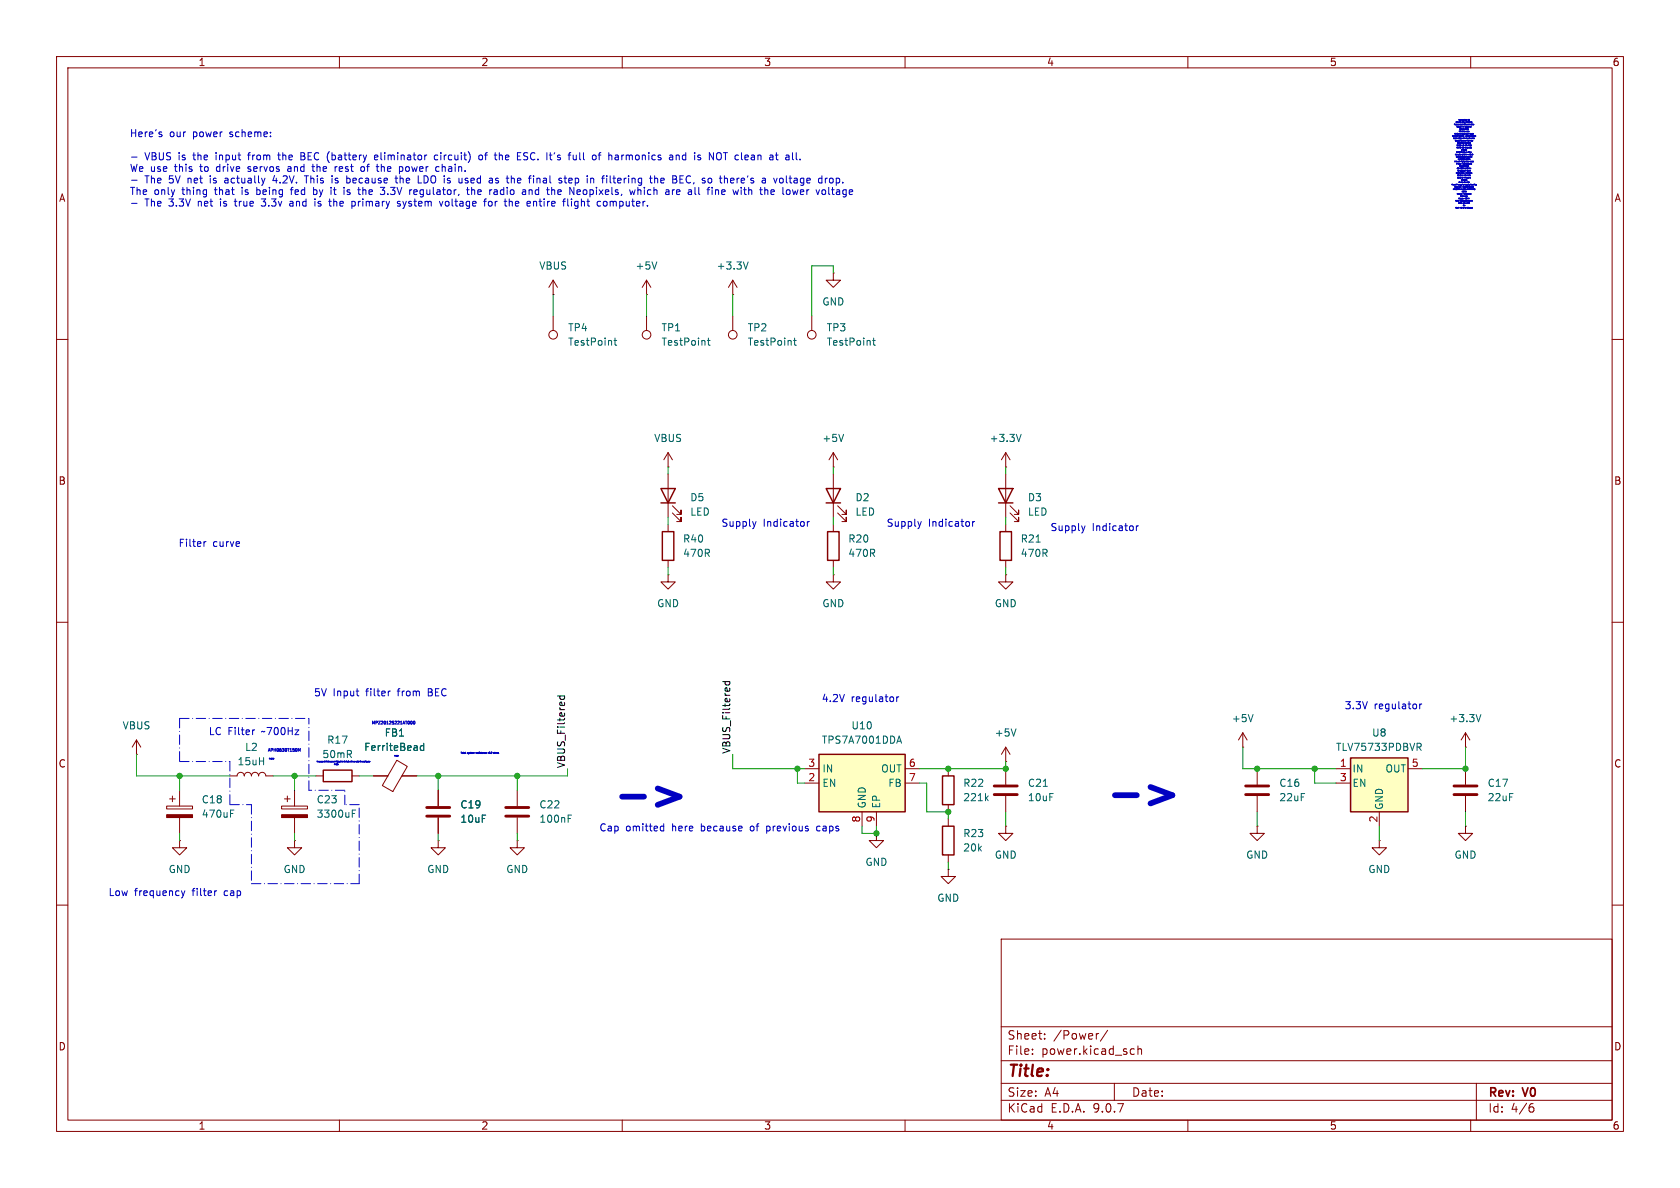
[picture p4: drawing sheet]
<svg xmlns="http://www.w3.org/2000/svg" width="297mm" height="210mm" viewBox="0 0 297 210" stroke-linecap="round" stroke-linejoin="round" font-family="sans-serif">
<defs><g id="words">
<text font-size="2.8" fill="#840000" x="178" y="190.9">Title:</text>
<g font-size="2.1" fill="#840000">
<text x="178" y="184">Sheet:</text>
<text x="186.2" y="184">/Power/</text>
<text x="178" y="186.7">File:</text>
<text x="184.1" y="186.7">power.kicad_sch</text>
<text x="178" y="196.9">KiCad</text>
<text x="178" y="194.1">Size:</text>
<text x="184.7" y="194.1">A4</text>
<text x="185.7" y="196.9">E.D.A.</text>
<text x="193.3" y="196.9">9.0.7</text>
<text x="200" y="194.1">Date:</text>
<text x="263" y="194.3">Rev:</text>
<text x="263" y="196.9">Id:</text>
<text x="267.1" y="196.9">4/6</text>
<text x="269.4" y="194.3">V0</text>
</g>
<g font-size="1.8" fill="#840000">
<text x="35" y="11.9">1</text>
<text x="85" y="11.9">2</text>
<text x="135" y="11.9">3</text>
<text x="185" y="11.9">4</text>
<text x="235" y="11.9">5</text>
<text x="285" y="11.9">6</text>
<text x="10.3" y="35.9">A</text>
<text x="285.3" y="35.9">A</text>
<text x="10.3" y="85.9">B</text>
<text x="285.3" y="85.9">B</text>
<text x="10.3" y="135.9">C</text>
<text x="285.3" y="135.9">C</text>
<text x="10.3" y="185.9">D</text>
<text x="285.3" y="185.9">D</text>
<text x="35" y="199.9">1</text>
<text x="85" y="199.9">2</text>
<text x="135" y="199.9">3</text>
<text x="185" y="199.9">4</text>
<text x="235" y="199.9">5</text>
<text x="285" y="199.9">6</text>
</g>
<g font-size="1.8" fill="#0000c2">
<text x="22.9" y="24.5">Here's</text>
<text x="25.6" y="28.5">VBUS</text>
<text x="30" y="24.5">our</text>
<text x="31.7" y="28.5">is</text>
<text x="34.2" y="24.5">power</text>
<text x="34.5" y="28.5">the</text>
<text x="38.6" y="28.5">input</text>
<text x="40.9" y="24.5">scheme:</text>
<text x="44.6" y="28.5">from</text>
<text x="50.1" y="28.5">the</text>
<text x="54.2" y="28.5">BEC (battery</text>
<text x="67.7" y="28.5">eliminator</text>
<text x="78.5" y="28.5">circuit)</text>
<text x="86.5" y="28.5">of</text>
<text x="89.6" y="28.5">the</text>
<text x="93.7" y="28.5">ESC.</text>
<text x="99.1" y="28.5">It's</text>
<text x="103.3" y="28.5">full</text>
<text x="107.6" y="28.5">of</text>
<text x="110.7" y="28.5">harmonics</text>
<text x="121.6" y="28.5">and</text>
<text x="126.3" y="28.5">is</text>
<text x="129.1" y="28.5">NOT clean</text>
<text x="140.2" y="28.5">at</text>
<text x="22.9" y="30.6">We use</text>
<text x="22.9" y="34.7">The</text>
<text x="25.6" y="32.6">The</text>
<text x="27.2" y="34.7">only</text>
<text x="30" y="32.6">5V</text>
<text x="31" y="30.6">this</text>
<text x="32.3" y="34.7">thing</text>
<text x="33.4" y="32.6">net</text>
<text x="35.7" y="30.6">to</text>
<text x="37.6" y="32.6">is</text>
<text x="38.3" y="34.7">that</text>
<text x="38.7" y="30.6">drive</text>
<text x="40.4" y="32.6">actually</text>
<text x="43.2" y="34.7">is</text>
<text x="44.5" y="30.6">servos</text>
<text x="46" y="34.7">being</text>
<text x="49.1" y="32.6">4.2V.</text>
<text x="51.7" y="30.6">and</text>
<text x="52.3" y="34.7">fed</text>
<text x="55" y="32.6">This</text>
<text x="56.3" y="30.6">the</text>
<text x="56.5" y="34.7">by</text>
<text x="59.7" y="34.7">it</text>
<text x="59.9" y="32.6">is</text>
<text x="60.5" y="30.6">rest</text>
<text x="62.2" y="34.7">is</text>
<text x="62.7" y="32.6">because</text>
<text x="65" y="34.7">the</text>
<text x="65.3" y="30.6">of</text>
<text x="68.3" y="30.6">the</text>
<text x="69.2" y="34.7">3.3V</text>
<text x="71.6" y="32.6">the</text>
<text x="72.4" y="30.6">power</text>
<text x="74.5" y="34.7">regulator,</text>
<text x="75.8" y="32.6">LDO is</text>
<text x="79.1" y="30.6">chain.</text>
<text x="83.4" y="32.6">used</text>
<text x="84.9" y="34.7">the</text>
<text x="89" y="32.6">as</text>
<text x="89" y="34.7">radio</text>
<text x="92.3" y="32.6">the</text>
<text x="95" y="34.7">and</text>
<text x="96.4" y="32.6">final</text>
<text x="99.6" y="34.7">the</text>
<text x="101.9" y="32.6">step</text>
<text x="103.8" y="34.7">Neopixels,</text>
<text x="107.1" y="32.6">in</text>
<text x="110" y="32.6">filtering</text>
<text x="114.7" y="34.7">which</text>
<text x="118.7" y="32.6">the</text>
<text x="121.2" y="34.7">are</text>
<text x="122.8" y="32.6">BEC,</text>
<text x="125.4" y="34.7">all</text>
<text x="128.3" y="32.6">so</text>
<text x="129" y="34.7">fine</text>
<text x="131.6" y="32.6">there's</text>
<text x="133.8" y="34.7">with</text>
<text x="138.7" y="34.7">the</text>
<text x="139.3" y="32.6">a</text>
<text x="141.6" y="32.6">voltage</text>
<text x="142.9" y="34.7">lower</text>
<text x="149.1" y="34.7">voltage</text>
<text x="25.6" y="36.7">The</text>
<text x="30" y="36.7">3.3V</text>
<text x="35.3" y="36.7">net</text>
<text x="39.4" y="36.7">is</text>
<text x="42.2" y="36.7">true</text>
<text x="47.1" y="36.7">3.3v</text>
<text x="52.3" y="36.7">and</text>
<text x="56.9" y="36.7">is</text>
<text x="59.7" y="36.7">the</text>
<text x="63.8" y="36.7">primary</text>
<text x="72.1" y="36.7">system</text>
<text x="79.8" y="36.7">voltage</text>
<text x="87.9" y="36.7">for</text>
<text x="91.7" y="36.7">the</text>
<text x="95.9" y="36.7">entire</text>
<text x="102.5" y="36.7">flight</text>
<text x="108.7" y="36.7">computer.</text>
<text x="127.4" y="93.3">Supply</text>
<text x="134.9" y="93.3">Indicator</text>
<text x="156.7" y="93.3">Supply</text>
<text x="164.1" y="93.3">Indicator</text>
<text x="185.6" y="94.1">Supply</text>
<text x="193.1" y="94.1">Indicator</text>
<text x="31.5" y="96.9">Filter</text>
<text x="37.6" y="96.9">curve</text>
<text x="55.4" y="123.3">5V</text>
<text x="58.9" y="123.3">Input</text>
<text x="64.8" y="123.3">filter</text>
<text x="70.6" y="123.3">from</text>
<text x="76.1" y="123.3">BEC</text>
<text x="145.2" y="124.3">4.2V</text>
<text x="150.5" y="124.3">regulator</text>
<text x="237.6" y="125.6">3.3V</text>
<text x="242.9" y="125.6">regulator</text>
<text x="36.8" y="130.2">LC Filter</text>
<text x="46.4" y="130.2">~700Hz</text>
<text x="56.9" y="134.2">50mR</text>
<text x="105.9" y="147.2">Cap</text>
<text x="110.6" y="147.2">omitted</text>
<text x="118.9" y="147.2">here</text>
<text x="124.2" y="147.2">because</text>
<text x="133.1" y="147.2">of</text>
<text x="136.2" y="147.2">previous</text>
<text x="145.2" y="147.2">caps</text>
<text x="19.1" y="158.6">Low</text>
<text x="23.8" y="158.6">frequency</text>
<text x="34.1" y="158.6">filter</text>
<text x="39.9" y="158.6">cap</text>
</g>
<g font-size="1.8" fill="#006464">
<text x="95.2" y="47.9">VBUS</text>
<text x="112.3" y="47.9">+5V</text>
<text x="126.6" y="47.9">+3.3V</text>
<text x="100.3" y="58.8">TP4</text>
<text x="116.8" y="58.8">TP1</text>
<text x="132.1" y="58.8">TP2</text>
<text x="145.3" y="54.2">GND</text>
<text x="146.1" y="58.8">TP3</text>
<text x="100.3" y="61.3">TestPoint</text>
<text x="116.8" y="61.3">TestPoint</text>
<text x="132.1" y="61.3">TestPoint</text>
<text x="146.1" y="61.3">TestPoint</text>
<text x="115.6" y="78.3">VBUS</text>
<text x="145.3" y="78.3">+5V</text>
<text x="174.9" y="78.3">+3.3V</text>
<text x="121.9" y="88.8">D5</text>
<text x="151.1" y="88.8">D2</text>
<text x="181.6" y="88.8">D3</text>
<text x="121.9" y="91.4">LED</text>
<text x="151.1" y="91.4">LED</text>
<text x="181.6" y="91.4">LED</text>
<text x="120.7" y="98.7">470R</text>
<text x="120.7" y="96.1">R40</text>
<text x="149.9" y="98.7">470R</text>
<text x="149.9" y="96.1">R20</text>
<text x="180.3" y="98.7">470R</text>
<text x="180.3" y="96.1">R21</text>
<text x="116.1" y="107.5">GND</text>
<text x="145.3" y="107.5">GND</text>
<text x="175.8" y="107.5">GND</text>
<text x="21.6" y="129.1">VBUS</text>
<text x="57.7" y="131.7">R17</text>
<text x="67.9" y="130.4">FB1</text>
<text x="145.2" y="131.7">TPS7A7001DDA</text>
<text x="150.4" y="129.1">U10</text>
<text x="175.8" y="130.4">+5V</text>
<text x="217.7" y="127.9">+5V</text>
<text x="242.5" y="130.4">U8</text>
<text x="256.1" y="127.9">+3.3V</text>
<text x="41.9" y="135.5">15uH</text>
<text x="43.2" y="132.9">L2</text>
<text x="64.3" y="132.9">FerriteBead</text>
<text x="145.3" y="136.8">IN</text>
<text x="155.7" y="136.8">OUT</text>
<text x="236.1" y="132.9">TLV75733PDBVR</text>
<text x="239" y="136.8">IN</text>
<text x="244.8" y="136.8">OUT</text>
<text x="35.6" y="142.2">C18</text>
<text x="55.9" y="142.2">C23</text>
<text x="81.3" y="143.1">C19</text>
<text x="95.3" y="143.1">C22</text>
<text x="145.3" y="139.3">EN</text>
<text x="153.3" y="143" transform="rotate(-90 153.3 143)">GND</text>
<text x="155.8" y="143" transform="rotate(-90 155.8 143)">EP</text>
<text x="157" y="139.3">FB</text>
<text x="170.2" y="139.3">R22</text>
<text x="170.2" y="141.8">221k</text>
<text x="181.6" y="139.3">C21</text>
<text x="181.6" y="141.8">10uF</text>
<text x="226.1" y="139.3">C16</text>
<text x="226.1" y="141.8">22uF</text>
<text x="239" y="139.3">EN</text>
<text x="244.7" y="143.3" transform="rotate(-90 244.7 143.3)">GND</text>
<text x="262.9" y="139.3">C17</text>
<text x="262.9" y="141.8">22uF</text>
<text x="35.6" y="144.8">470uF</text>
<text x="55.9" y="144.8">3300uF</text>
<text x="81.3" y="145.6">10uF</text>
<text x="95.3" y="145.6">100nF</text>
<text x="170.2" y="148.2">R23</text>
<text x="29.7" y="154.5">GND</text>
<text x="50" y="154.5">GND</text>
<text x="75.4" y="154.5">GND</text>
<text x="89.4" y="154.5">GND</text>
<text x="152.9" y="153.3">GND</text>
<text x="170.2" y="150.7">20k</text>
<text x="175.8" y="152">GND</text>
<text x="220.2" y="152">GND</text>
<text x="241.8" y="154.5">GND</text>
<text x="257" y="152">GND</text>
<text x="165.6" y="159.6">GND</text>
</g>
<g font-size="1.8" fill="#0f0f0f">
<text x="100" y="135.9" transform="rotate(-90 100 135.9)">VBUS_Filtered</text>
<text x="129.2" y="133.4" transform="rotate(-90 129.2 133.4)">VBUS_Filtered</text>
</g>
<g font-size="1.8" fill="#a90000">
<text x="142.8" y="135.6">3</text>
<text x="160.6" y="135.6">6</text>
<text x="236.8" y="135.6">1</text>
<text x="249.5" y="135.6">5</text>
<text x="142.8" y="138.2">2</text>
<text x="160.6" y="138.2">7</text>
<text x="236.8" y="138.2">3</text>
<text x="152.1" y="145.5" transform="rotate(-90 152.1 145.5)">8</text>
<text x="154.7" y="145.5" transform="rotate(-90 154.7 145.5)">9</text>
<text x="243.6" y="145.5" transform="rotate(-90 243.6 145.5)">2</text>
</g>
<g font-size=".7" fill="#0000c2">
<text x="65.6" y="128.2">MPZ2012S221AT000</text>
<text x="47.2" y="133.1">APH0630T150M</text>
</g>
<g font-size=".4" fill="#0000c2">
<text x="81.3" y="133.5">Total</text>
<text x="82.8" y="133.5">system</text>
<text x="84.7" y="133.5">resistance</text>
<text x="87.2" y="133.5">~0.2</text>
</g>
</g></defs>
<g fill="none" stroke="#840000" stroke-width=".18">
<path d="M10 10h277v190h-277zM12 12h273v186h-273zM60 10v2M110 10v2M160 10v2M210 10v2M260 10v2M10 60h2M285 60h2M118.1 83.8v7.6M118.9 90.7l1.5 1.5v-.8v.8h-.8M118.9 89.4l1.5 1.5v-.7v.7h-.8"/>
<path d="M177.8 82.6h.1M177.8 80l-.8 1.3M177.8 80l.8 1.3M177.8 80v2.6M10 110h2M177.8 101.6v1.3h1.3l-1.3 1.2-1.3-1.2h1.3M177.8 101.6h.1M285 110h2M24.1 133.4h.1M24.1 130.8l-.7 1.3M24.1 130.8l.8 1.3M24.1 130.8v2.6"/>
<path d="M31.7 139.7v2.8M40.6 137.2h1.3a.64 .64 0 0 1 .6-.7 .64 .64 0 0 1 .7 .7 .64 .64 0 0 1 .6-.7 .64 .64 0 0 1 .6 .7 .64 .64 0 0 1 .7-.7 .64 .64 0 0 1 .6 .7 .64 .64 0 0 1 .7-.7 .64 .64 0 0 1 .6 .7h1.3M52.1 139.7v2.8M55.9 137.2h1.2M62.2 137.2h1.3M66 137.2h2.6M70.2 134.4l1.8 1.1-2.6 4.4-1.8-1zM71.1 137.2h2.6M91.4 139.7v2.8M167.6 135.9v1.3M177.8 134.6h.1M177.8 132.1v2.5"/>
<path d="M177.8 135.9v2.8M177.8 132.1l-.8 1.3M177.8 132.1l.8 1.3M29.5 142.5h4.5v.5h-4.5zM30 141.2h1M30.5 140.7v1M31.7 148.6v1.3h1.3l-1.3 1.2-1.2-1.2h1.2M31.7 148.6h.1M31.7 144.5v2.8M49.8 142.5h4.6v.5h-4.6zM50.3 141.2h1M50.8 140.7v1"/>
<path d="M52.1 148.6v1.3h1.2l-1.2 1.2-1.3-1.2h1.3M52.1 148.6h.1M52.1 144.5v2.8M77.5 148.6v1.3h1.2l-1.2 1.2-1.3-1.2h1.3M77.5 148.6h.1M91.4 148.6v1.3h1.3l-1.3 1.2-1.2-1.2h1.2M91.4 148.6h.1M91.4 144.5v2.8M167.6 142.2v1.3M167.6 144.8v1.3M167.6 151.1v1.3M177.8 146.1v1.2h1.3l-1.3 1.3-1.3-1.3h1.3"/>
<path d="M177.8 146.1h.1M177.8 140.7v2.8M10 160h2M177 166h108v32h-108zM285 160h2M60 198v2M110 198v2M160 198v2M177 194.5h108M177 191.5h108M177 187.5h108M177 181.5h108"/>
<path d="M182.5 186.3v.1M182.5 185.5v.1M184.7 183.6v.1M184.7 182.8v.1M194.2 182.7l-.2 .1M195.8 182.1l-1.3 2M197 191.5v3M200.1 185.4l.4 .1M200.5 186.3l-.4 .1M201.2 185.5l.2-.1 .3 .1 .1 .9M201.2 184.9v1.5M210 198v2"/>
<path d="M260 198v2M261 191.5v6.5M270.6 195.7h.4l.2 .3-.1 .5-.5 .1M271 195.1l-.4 .1"/>
</g>
<g fill="none" stroke="#006464" stroke-width=".18">
<path d="M180.5 76.8l-.4 1.2M74.9 131.4v1.3M74.9 131.9l-.4-.1-.2 .3 .1 .5h.5M179.6 128.8l-.4 1.3M184.4 139h.8M40.8 143.8h.4M40.8 143.2h.6M62.3 143.8h.4M62.3 143.2h.6M100.4 144.7h.5M100.4 144.1h.6M174.3 141.1l.4 .4"/>
<path d="M174.7 140.7l-.5 .5"/>
</g>
<g fill="#840000" stroke="#840000" stroke-width=".18">
<path d="M29.5 144h4.5v.5h-4.5z"/>
<path d="M49.8 144h4.6v.5h-4.6z"/>
</g>
<path d="M116.8 86.4h2.6l-1.3 2.5zM116.8 88.9h2.6M57.1 136.1h5.1v2.1h-5.1zM166.6 137.2h2.1v5h-2.1zM166.6 146.1h2.1v5h-2.1z" fill="none" stroke="#840000" stroke-width=".25"/>
<path d="M175.8 138.9h4M89.4 142.7h4.1M89.4 144.3h4.1M175.8 140.5h4" fill="none" stroke="#840000" stroke-width=".51"/>
<path d="M144.8 133.4h15.2v10.1h-15.2z" fill="#ffffc2"/>
<path d="M117.1 94h2v5.1h-2zM146 86.4h2.6l-1.3 2.5zM146 88.9h2.6M146.3 94h2v5.1h-2zM176.8 94h2v5.1h-2zM144.8 133.4h15.2v10.1h-15.2z" fill="none" stroke="#840000" stroke-width=".25"/>
<g fill="none" stroke="#840000" stroke-width=".18">
<path d="M97.8 52.1h.1M97.8 49.5v2.6M97.8 55.9v2.5M97.8 49.5l-.8 1.3M97.8 49.5l.8 1.3M114.3 52.1h.1M114.3 49.5v2.6M114.3 55.9v2.5M114.3 49.5l-.8 1.3M114.3 49.5l.8 1.3M129.5 52.1h.1M129.5 49.5v2.6"/>
<path d="M129.5 55.9v2.5M129.5 49.5l-.7 1.3M129.5 49.5l.8 1.3M143.5 55.9v2.5M147.3 48.3v1.2h1.3l-1.3 1.3-1.3-1.3h1.3M147.3 48.3h.1M118.1 82.6h.1M118.1 80v2.6M118.1 92.7v1.3M118.1 99.1v1.2M118.1 80l-.8 1.3M118.1 80l.8 1.3"/>
<path d="M147.3 82.6h.1M147.3 80l-.7 1.3M147.3 80l.8 1.3M147.3 80v2.6M147.3 83.8v7.6M147.3 92.7v1.3M147.3 99.1v1.2M148.1 90.7l1.5 1.5v-.8v.8h-.8M148.1 89.4l1.5 1.5v-.7v.7h-.8M177.8 92.7v1.3M177.8 99.1v1.2M118.1 101.6v1.3h1.3l-1.3 1.2-1.3-1.2h1.3"/>
<path d="M118.1 101.6h.1M147.3 101.6v1.3h1.3l-1.3 1.2-1.3-1.2h1.3M147.3 101.6h.1M142.2 135.9h2.6M142.2 138.4h2.6M160 135.9h2.6M160 138.4h2.6M222.2 135.9v2.8M259.1 132.1h.1M259.1 129.5l-.8 1.3M259.1 129.5l.7 1.3M259.1 129.5v2.6"/>
<path d="M152.4 143.5v2.6M154.9 147.3v1.3h1.3l-1.3 1.3-1.2-1.3h1.2M154.9 147.3h.1M154.9 143.5v2.6M167.6 153.7v1.2h1.3l-1.3 1.3-1.2-1.3h1.2M167.6 153.7h.1M222.2 146.1v1.2h1.3l-1.3 1.3-1.2-1.3h1.2M222.2 146.1h.1M222.2 140.7v2.8M243.8 148.6v1.3h1.3l-1.3 1.2-1.2-1.2h1.2M243.8 148.6h.1"/>
<circle cx="97.8" cy="59.2" r=".76"/>
<circle cx="114.3" cy="59.2" r=".76"/>
<circle cx="129.5" cy="59.2" r=".76"/>
<circle cx="143.5" cy="59.2" r=".76"/>
</g>
<g fill="none" stroke="#006464" stroke-width=".18">
<path d="M108.7 59.8v1l.3 .2M116.1 46.3l-.4 1.3M125.2 59.8v1l.3 .2M132.3 46.3l-.5 1.3M140.5 59.8v1l.3 .2M154.4 59.8v1l.3 .2M108.5 60.2h.5M125.1 60.2h.4M140.3 60.2h.5M149.1 76.8l-.4 1.2M154.3 60.2h.4M183.2 95.8h.7"/>
<path d="M158.7 131h.6M159 130.1l.4 1.3M261.8 126.3l-.4 1.3"/>
</g>
<path d="M220.2 138.9h4.1M220.2 140.5h4.1" fill="none" stroke="#840000" stroke-width=".51"/>
<path d="M238.8 134h10.1v9.5h-10.1z" fill="#ffffc2"/>
<path d="M176.5 86.4h2.6l-1.3 2.5zM176.5 88.9h2.6M238.8 134h10.1v9.5h-10.1z" fill="none" stroke="#840000" stroke-width=".25"/>
<g fill="none" stroke="#840000" stroke-width=".18">
<path d="M177.8 83.8v7.6M178.6 90.7l1.5 1.5v-.8v.8h-.8M178.6 89.4l1.5 1.5v-.7v.7h-.8M66 137.2h2.6M71.1 137.2h2.6M77.5 139.7v2.8M219.7 132.1h.1M219.7 129.5l-.8 1.3M219.7 129.5l.8 1.3M219.7 129.5v2.6M236.2 135.9h2.6M236.2 138.4h2.6"/>
<path d="M248.9 135.9h2.6M259.1 135.9v2.8M77.5 144.5v2.8M243.8 143.5v2.6M259.1 146.1v1.2h1.2l-1.2 1.3-1.3-1.3h1.3M259.1 146.1h.1M259.1 140.7v2.8"/>
</g>
<path d="M74.9 131.4v1.3M74.9 131.9l-.4-.1-.2 .3 .1 .5h.5M221.5 126.3l-.4 1.3M250.5 131.4h.5l.2 .2-.1 .4-.6 .1M250.8 132.1l.4 .6" fill="none" stroke="#006464" stroke-width=".18"/>
<path d="M257 138.9h4.1M75.4 142.7h4.1M75.4 144.3h4.1M257 140.5h4.1" fill="none" stroke="#840000" stroke-width=".51"/>
<path d="M98.5 123h1.3M99 123v.4l.2 .2 .6-.1v-.5M127.8 120.5h1.2M128.2 120.5v.4l.2 .2 .6-.1v-.5" fill="none" stroke="#0f0f0f" stroke-width=".18"/>
<path d="M31.7 127h22.9M31.7 127v7.6M31.7 134.6h8.9M40.6 134.6v7.6M54.6 139.7v-12.7M61 139.7h-6.4M40.6 142.2h3.8M44.4 142.2v14M44.4 156.2h19.1M61 142.2v-2.5M63.5 142.2h-2.5M63.5 156.2v-14" fill="none" stroke="#0000c2" stroke-width=".18" stroke-dasharray="1.7 .6 0 .6"/>
<g fill="none" stroke="#009600" stroke-width=".18">
<path d="M97.8 52.1v3.8M114.3 52.1v3.8M129.5 52.1v3.8M147.3 48.3v-1.3h-3.8v8.9M118.1 82.6v1.2M118.1 91.4v1.3M147.3 82.6v1.2M147.3 91.4v1.3M177.8 82.6v1.2M177.8 91.4v1.3M118.1 100.3v1.3M147.3 100.3v1.3"/>
<path d="M177.8 100.3v1.3M24.1 133.4v3.8h16.5M31.7 137.2v2.5M48.3 137.2h7.6M52.1 137.2v2.5M63.5 137.2h2.5M77.5 137.2v2.5M91.4 137.2v2.5M100.3 135.9v1.3h-26.6M129.5 133.4v2.5h12.7M141 135.9v2.5h1.2M162.6 138.4h1.2v5.1h3.8v1.3"/>
<path d="M177.8 134.6v1.3h-15.2M219.7 132.1v3.8h16.5M232.4 135.9v2.5h3.8M259.1 132.1v3.8h-7.6M31.7 147.3v1.3M52.1 147.3v1.3M77.5 147.3v1.3M91.4 147.3v1.3M152.4 146.1v1.2h2.5v-1.2M167.6 152.4v1.3M177.8 143.5v2.6M222.2 143.5v2.6"/>
<path d="M243.8 146.1v2.5M259.1 143.5v2.6"/>
</g>
<g fill="none" stroke="#0000c2" stroke-width=".18">
<path d="M23.3 27.8h.9M23.3 31.9h.9M23.3 36h.9M28.5 23.7l.1 .2-.1 .3M28.5 23.3l.1 .1M39.9 31.5l-.1 .1M39.9 31.9l-.2 .1 .2 .3M41.4 35.6h.5M41.6 35.2v1.2M43.8 27.4h.4M43.8 30.2l.1 .1M44 27l-.1 1.3"/>
<path d="M44 29.5l-.2 .1 .2 .3M45.4 33.1v1.3M45.4 34.3l.1 .1M46.2 36.3l.5 .1M48.5 31l-.3 .9h.8M49.1 27.4h.5M49.3 27v1.1l.3 .2M51.3 29.5h-.4M51.3 35.6h.4M51.3 33.5h.5M51.3 29.8h-.3l-.2 .2 .1 .2 .4 .1M51.6 33.2l-.1 1.2"/>
<path d="M51.8 35.9l-.4 .1-.2 .1 .2 .3h.4M53.2 27.6h.4M53.6 27.6l.2 .1M53.7 27h-.5v1.3l.6-.1M53.7 27.5l-.1 .1M54.2 31.1v1.2M55.3 29v1.1l.3 .2M55.4 33.6l.4-.1 .2 .2M55.4 33.1v1.3M56 34.3l-.2 .1-.4-.1M56.2 36.4h.4M56.3 35.6l-.1 .2 .2 .2"/>
<path d="M58.9 33.5h.5M59 35.2v1.2M59.1 33.1v1.1l.2 .2M59.2 35.6l-.2 .1M59.2 32.3h.4M59.4 29.5l-.1 .1M59.4 31.5l-.2 .2 .2 .2M60 29.5v.7M60.6 29.8l-.6 .1M61.4 34.3h.4M61.7 31.5l.2 .2v.4l-.2 .2M61.8 33.6l-.3-.1-.1 .2v.2l.4 .1"/>
<path d="M62.7 35.6l.1 .2-.1 .6M64.1 33.1v1.3M64.3 29.5l.1 .2v.5l-.2 .1-.3-.1M64.5 33.5l-.4 .2M66.2 27.8l.6-.1-.1-.2-.3-.1-.2 .2 .1 .6h.4M67.4 29v1.3M67.8 29.5l-.4 .1M68.6 34.3v.1M69.8 31.5h.5M70 31.1v1.1l.3 .1M70.3 35.6h.4M70.3 36l.4 .1 .1 .2-.2 .1h-.3"/>
<path d="M70.7 31.1v1.2M71.1 31.5l-.4 .1M71.2 35.6l.3 .8M71.5 36.4l-.3 .5M71.8 35.6l-.3 .8M71.9 29.5l-.2 .2v.4l.2 .2M73.3 33.5l.4 .1 .1 .2-.6 .2M73.7 34.3l-.4 .1M75 31.1v1.2h.5M77.4 27.5l-.4-.1-.2 .3 .1 .5h.5M77.9 27v.1M78.2 29v1.3"/>
<path d="M78.2 29.5v.1M78.3 35.6l-.3 .8M78.8 35.6l-.1 .2 .1 .5 .2 .1h.3M82.3 31.9l.5 .2-.1 .2h-.4M82.3 31.6h.4M82.5 33.5h.5M82.6 33.1v1.1l.4 .2M83.4 33.7l.2-.2 .3 .1v.8M83.4 33.1v1.3M84.7 27.5l.2-.1 .4 .1v.5l-.1 .2-.3 .1-.2-.2zM85.7 27.4h.5M86 27l-.1 .2v1.1"/>
<path d="M86.5 35.6h.3l.2 .2v.4l-.2 .2h-.3l-.2-.2zM87.7 31.9l.5 .2-.1 .2h-.4M87.7 31.6h.4M87.9 33.6v.8M87.9 34.3l-.1 .1M87.9 33.8l-.1 .1M88.5 27.4l.3 .2v.7M88.6 33.6l-.1 .2 .1 .5M91.2 35.6v.8M91.7 35.9l-.6 .1M91.9 31.5h-.2l-.2 .2v.6h.4M92.1 31.8l-.6 .1"/>
<path d="M92.6 27.3l.7 .6M93.3 28l-.2 .3-.5-.1M93.3 27h-.5l-.2 .2M93.5 33.7l.2-.2 .3 .1 .1 .8M93.5 33.5v.9M94.7 35.6l.2 .2v.6M95.3 35.6h.5M95.3 31.5l.2 .2v.6M98.6 28.2l.1 .1M98.7 27.4l-.1 .2 .1 .2M99.2 33.6l-.4-.1-.2 .2 .1 .6h.5M99.2 33.8l-.6 .2"/>
<path d="M100.6 31.9l.6-.1-.1-.2-.4-.1-.1 .2v.6h.5M101 35.6v.8M101.6 36.8l.3 .1M102.1 35.6h-.4l-.1 .2v.5l.5 .1M102.5 27v1.1l.2 .2M103.2 33.6l-.1 .5 .2 .3M105.8 27.4h.4M106.2 27h-.2M106.4 31.5h.4M106.6 31.1l-.1 1.2M107.2 35.6l.1 .2v.5l-.2 .1h-.3M107.9 35.6v.8"/>
<path d="M107.9 35.6v.1M109.6 31.5h-.2l-.2 .2 .1 .6h.3M109.8 31.8l-.6 .1M109.9 27.4v.9M110.3 27.4l-.4 .3M112.8 33.1v1.3M112.8 33.6v.1M113.2 33.6l.1 .8M113.9 33.5v.9M116.2 31.6l.1 .7M116.8 31.9l.6-.1v-.2l-.4-.1-.2 .2 .1 .6h.5M119.5 27.5l.2-.1 .3 .1 .1 .8"/>
<path d="M119.5 27.4v.9M119.7 33.6l.3-.1 .2 .3-.6 .2M119.7 34.3h.4M121.1 27.4l-.4 .1-.1 .2 .1 .4 .4 .2M121.5 31.1h.3l.3 .1M122.1 32.2l-.3 .1h-.3M125.4 28.3v-1.3l.7 1.3M127.2 31.5h.4M127.3 32.2l.3 .1M127.6 33.6l.4-.1 .2 .3-.6 .2M127.6 34.3h.5M127.9 27h.7"/>
<path d="M128.2 27v1.3M132.4 33.6h.4l.1 .8M137.9 31.6l.1-.1 .4 .1 .1 .5-.2 .2h-.3l-.1-.1zM139 27.5h.4l.1 .8M139.5 27.7l-.4 .1-.2 .2 .2 .3 .4-.1M140.8 31.5l.1 .2v.6M140.9 31.8l-.4 .1M140.9 32.3h-.4M142 34.3l-.3 .1M142 33.6l.1 .2-.6 .2M147.8 31.6l.4-.1 .2 .2-.1 .6h-.5M147.8 31.5v1.3"/>
<path d="M147.9 33.6h.5v.8M148.4 33.8l-.4 .1-.2 .2 .2 .3 .4-.1M149 32.2v.1M256.7 32.6h.1M256.7 32.6v.1M256.8 32.6h.1M256.8 24v.1M256.8 24h.1M256.8 24.1h.1M256.8 32.6v.1M256.9 32.6v.1M256.9 32.7h.1"/>
<path d="M256.9 32.6h.1M256.9 24v.1M256.9 24h.1M256.9 24.1h.1M256.9 33.4v.1h.2M257 24h.1M257 24.1h.1M257 32.6h.1M257 24.5h.1M257 24.4v.1M257 24.4h.1M257.1 33.4l-.1 .1"/>
<path d="M257.1 33.4h.1M257.1 24.4h.1M257.1 33.5h.1M257.1 24.5h-.1M257.1 24v.1M257.1 32.6v.1M257.1 32.7h.1M257.1 24h.1M257.1 24l-.1 .1M257.1 32.6h.1M257.1 33.4v.1M257.1 22h.1"/>
<path d="M257.1 24.4v.1M257.1 24.5h.1M257.1 33.4l.1 .1M257.2 23.6v.1h.1M257.2 33.4h-.1M257.2 21.9l-.1 .2M257.2 21.9h.1M257.2 33.4h.1M257.2 33.5h.1M257.2 22h.1M257.2 24.5h.1M257.2 21.9v.1"/>
<path d="M257.2 24.4v.1M257.2 28.5l.1 .1zM257.2 33v.1M257.2 32.6v.1M257.2 32.6h.1M257.2 33.4v.1M257.2 33h.1M257.2 33.1h.1M257.2 22v.1M257.3 32.6h.1M257.3 32.6v.1M257.3 24v.1"/>
<path d="M257.3 33h-.1M257.3 33h.1M257.3 23.6h.1M257.3 24.4h.1M257.3 24.1h.1M257.3 24h.1M257.3 33.1h.1M257.3 23.6v.1M257.3 24.8h.1M257.3 24.9h.1M257.3 22.1h.1M257.3 24.8v.1"/>
<path d="M257.3 22v.1M257.3 27.2v.1zM257.3 24.4v.1M257.3 32.7h.1M257.3 35.5h.1M257.3 33v.1M257.4 24.9h-.1M257.4 33.1h.1M257.4 24.9h.1M257.4 22v.1M257.4 22h.1M257.4 36.7v.1"/>
<path d="M257.4 36.7h.1M257.4 33h.1M257.4 23.7h.1M257.4 23.6h.1M257.4 33.4v.1M257.4 33.5h.1M257.4 35.4l-.1 .2M257.4 35.4h.1M257.4 33.4h.1M257.4 24.4v.1M257.4 24.5h.1M257.4 35.5h.1"/>
<path d="M257.4 24.4h.1M257.4 27.4l.1-.2v.2M257.4 27.4h.1M257.4 33.6h.1M257.4 33v.1M257.4 24.8h.1M257.4 21.6h.1M257.4 22.1h.1M257.4 21.5v.1M257.5 21.5h-.1M257.5 35.5h.1M257.5 35.5v.1"/>
<path d="M257.5 24.4v.1M257.5 30.6h.1M257.5 24.5h-.1M257.5 33.4v.1M257.5 33.5h.1M257.5 24.8v.1M257.5 36.7v.1M257.5 33.4h.1M257.5 33v.1M257.5 33.1h.1M257.5 24.9h.1M257.5 30.5v.1"/>
<path d="M257.5 36.7h.1M257.5 21.5h.1M257.5 35.6h.1M257.5 22h.1M257.5 35.4h.1M257.5 30.5h.1M257.5 22.1h.1M257.5 29h.1M257.5 32.6h.1M257.5 27.7v.1M257.5 27.7h.1M257.5 27.4h.1"/>
<path d="M257.5 36.8h.1M257.5 28.5l-.1 .1M257.5 24v.1M257.5 24.1h.1M257.5 24h.1M257.5 21.6h.1M257.5 24.8h.1M257.5 27.8h.1M257.5 32.6l.1 .1M257.5 22.3l.1 .2v-.2M257.5 24.4h.1M257.5 23.6h.2"/>
<path d="M257.5 26.9h.1M257.5 23.7h.1M257.5 28.9v.1M257.5 32.6v.1M257.5 28.9h.1M257.5 27.3v.1M257.5 25.6l.1 .1v-.1M257.5 26.1h.1M257.5 26.9l.1 .1M257.5 27.3h.1M257.5 28.5v.1M257.5 28.6h.1"/>
<path d="M257.6 32.6h.1M257.6 24h.1M257.6 28.9h-.1M257.6 28.9h.1M257.6 32.6h-.1M257.6 27h.1M257.6 22h-.1M257.6 22.1h.1M257.6 28.5h-.1M257.6 28.6h.1M257.6 24.4v.1M257.6 24.1h.1"/>
<path d="M257.6 27.3h-.1M257.6 27.3h.1M257.6 21.5v.1M257.6 21.5h.1M257.6 28.5h.1M257.6 23.6h.1M257.6 33l-.1 .1M257.6 22h.1M257.6 24v.1M257.6 26.8l-.1 .1M257.6 26.8h.1M257.6 33.4v.2"/>
<path d="M257.6 33.5h.1M257.6 33h.1M257.6 27.8h.1M257.6 35.5h.1M257.6 33v.1M257.6 33.1h.1M257.6 26.8v.1M257.6 30.6h.1M257.6 33.4h.1M257.6 23.6v.1M257.6 27.4h.1M257.6 24.8v.1"/>
<path d="M257.6 23.7h.1M257.6 26v.1M257.6 22v.1M257.6 24.4h.1M257.6 34.2v.1M257.6 35.5l.1 .1M257.6 28.5v.1M257.6 24.9h.1M257.6 21.6h.1M257.6 27.7h.1M257.6 24.5h.1M257.6 29.8h.1"/>
<path d="M257.6 35.4v.2M257.6 35.4h.1M257.6 29.7v.1M257.6 33.4v.1M257.6 27.7v.1M257.6 29.7h.1M257.6 35.4l.1 .1M257.6 22.4v.1M257.7 26v.1M257.7 26.1h.1M257.7 29.8h-.1M257.7 24.8v.1"/>
<path d="M257.7 35.5h.1M257.7 24.9h-.1M257.7 35.5h-.1M257.7 23.7h.1M257.7 25.3h.1M257.7 22.5h.1M257.7 22.4h-.1M257.7 27.3v.1M257.7 21.6h.1M257.7 26h.1M257.7 22h.1M257.7 22.1h.1"/>
<path d="M257.7 25.7h.1M257.7 27.3h.1M257.7 33.1h.1M257.7 26.9h.1M257.7 26.9v.1M257.7 29.7h.1M257.7 25.2h.1M257.7 34.2v.1M257.7 22.4h.1M257.7 31.4h.1M257.7 33.4h.1M257.7 28.9l-.1 .1"/>
<path d="M257.7 32.6l-.1 .1M257.7 29.8h.1M257.7 31.4v.1M257.7 27h.1M257.7 34.2h.1M257.7 36.7v.1M257.7 24h.1M257.7 36.8h.1M257.7 33.4v.1M257.7 33.5h.1M257.7 31.3v.1M257.7 31h.1"/>
<path d="M257.7 27.7v.1M257.7 30.6h.1M257.7 23.6h.1M257.7 27.7h.1M257.7 33v.1M257.7 22.4v.1M257.7 30.9v.1M257.7 31v.1M257.7 31.5h.1M257.7 31.3h.1M257.7 33h.1M257.7 34.3h.1"/>
<path d="M257.7 23.6v.1M257.7 35.5l.1 .1M257.7 24.8h.1M257.7 30.9h.1M257.7 30.1v.1M257.7 30.1h.1M257.7 30.2h.1M257.8 24h.1M257.8 24v.1M257.8 33h.1M257.8 27.7v.1M257.8 35.4l-.1 .2"/>
<path d="M257.8 29.8h.1M257.8 29.7l-.1 .1M257.8 35.4h.1M257.8 33.4h.1M257.8 26.9h.1M257.8 22h.1M257.8 28.6h.1M257.8 22v.1M257.8 27.7h.1M257.8 29.7h.1M257.8 22.3v.1M257.8 33.4v.1"/>
<path d="M257.8 22.4v.1M257.8 33.1h.1M257.8 22.1h.1M257.8 22.5h.1M257.8 27.3v.1M257.8 33l-.1 .1M257.8 27.4h.1M257.8 30.9h.1M257.8 31v.1M257.8 35.4v.1M257.8 27.7h-.1M257.8 35.5h.1"/>
<path d="M257.8 30.1h.1M257.8 26.8v.1M257.8 30.6h.1M257.8 28.5h.1M257.8 34.2v.2M257.8 25.6v.1M257.8 24.9h.1M257.8 25.7h.1M257.8 31.3v.1M257.8 28.1l.1 .1zM257.8 24.4v.1M257.8 25.2h.1"/>
<path d="M257.8 30.2h.1M257.8 34.2h.1M257.8 34.3h.1M257.8 27h.1M257.8 31.5h.1M257.8 24.8h.1M257.8 25.2l.1 .1M257.8 29.7v.1M257.8 22.4h.1M257.8 30.1v.1M257.8 32.6v.1M257.8 32.7h.1"/>
<path d="M257.8 24.4h.1M257.8 36.7h.1M257.8 28.9v.1M257.8 32.6h.1M257.8 31.1h.1M257.8 28.5v.1M257.8 26v.1M257.8 26.1h.1M257.8 26h.1M257.8 31.4h.1M257.8 28.9h.1M257.8 29h.1"/>
<path d="M257.8 35.5v.1M257.8 24.8v.1M257.8 33.5h.1M257.9 26v.1M257.9 26.9h-.1M257.9 30.6h.1M257.9 26.1h-.1M257.9 27h.1M257.9 25.7h.1M257.9 28.9h.1M257.9 32.6h.1M257.9 26.9h.1"/>
<path d="M257.9 31.5h-.1M257.9 33.4h.1M257.9 31.4h.1M257.9 24.5h.1M257.9 30.2h.1M257.9 29h.1M257.9 32.7h.1M257.9 27.7v.1M257.9 31.4v.1M257.9 29.8h.1M257.9 30.1v.1M257.9 32.6h-.1"/>
<path d="M257.9 33.5h.1M257.9 22h.1M257.9 22v.1M257.9 29.7l-.1 .1M257.9 23.6v.1M257.9 30.1h.1M257.9 27.3v.1M257.9 36.7l-.1 .1M257.9 27.8h.1M257.9 27.7h.1M257.9 28.5v.1M257.9 29.7h.1"/>
<path d="M257.9 24.4h.1M257.9 23.7h.1M257.9 33.4v.1M257.9 27.3h.1M257.9 21.6h.1M257.9 30.9h.1M257.9 24.8h.1M257.9 28.5h.1M257.9 21.1v.1M257.9 31h-.1M257.9 22.4h.1M257.9 34.2v.1"/>
<path d="M257.9 27.4h.1M257.9 31h.1M257.9 22.5h.1M257.9 26.1h.1M257.9 26.9v.1M257.9 24.8v.1M257.9 32.2v.1M257.9 25.3h.1M257.9 21.5v.1M257.9 24.9h.1M257.9 35v.1M257.9 35h.1"/>
<path d="M257.9 35.1h.1M257.9 33v.1h.2M257.9 21.5h.1M257.9 31.5h.1M257.9 24.4v.1M257.9 32.2l.1 .1M257.9 28.9v.1M257.9 35.8v.2M257.9 32.6v.1M257.9 29.7v.1M257.9 22.4v.1M257.9 34.3h.1"/>
<path d="M258 31.1h.1M257.9 26.9h.2M258 34.2v.1M258 34.3h-.1M258 31h.1M258 33.4h-.1M258 21.2h.1M258 31v.1M258 35.1h-.1M258 32.6h.1M258 30.6h.1M258 24.4h.1"/>
<path d="M258 25.7h.1M258 26.8v.2M258 35.1h.1M258 35h.1M258 23.3v-.1l.1 .1M258 33.4h.1M258 28.5h.1M258 24.8v.1M258 35v.1M258 32.2h-.1M258 35.9h.1M258 35.9v.1"/>
<path d="M258 27.3v.1M258 32.6v.1M258 29h.1M258 27.7v.1M258 26.8h.1M258 24.8h.1M258 24.4v.1M258 24.5h.1M258 36h.1M258 28.9v.1M258 33.4v.1M258 29h-.1"/>
<path d="M258 27.7h.1M258 35.5h.1h-.1M258 34.2h.1M258 28.5v.1M258 29.8h.1M258 21.6h.1M258 23.6v.1M258 23.6h.1M258 22.4h.1M258 21.5v.1M258 28.6h.1M258 29.4h.1"/>
<path d="M258 22.5h.1M258 27.4h.1M258 24h.1M258 24.1h.1M258 24v.1M258 21.5h.1M258 36.7h.1M258 22h.1M258 22v.1M258 34.3h.1M258 24.9h.1M258 22.1h.1"/>
<path d="M258 32.2v.1M258 25.8h.1M258 32.7h.1M258 32.2h.1M258 33.5h.1M258.1 21.5h.1M258.1 35.1h-.1M258.1 25.2l.1 .1M258.1 25.7h-.1M258.1 25.7h.1M258.1 33.5h-.1M258.1 33l-.1 .1"/>
<path d="M258.1 24h.1M258.1 24h-.1M258.1 28.9h-.1M258.1 28.9h.1M258.1 29h.1M258.1 32.6h.1M258.1 32.7h.1M258.1 33h.1M258.1 26.8h-.1M258.1 24.8h-.1M258.1 24.9h.1M258.1 24.4v.1"/>
<path d="M258.1 24.4h.1M258.1 25.3h.1M258.1 22.4h-.1M258.1 22.4h.1M258.1 22.8h.1M258.1 27.7h.1M258.1 26h.1M258.1 28.5h.1M258.1 30.6h.1M258.1 35.1h.1M258.1 33.4h.1M258.1 33.5h.1"/>
<path d="M258.1 21.2v.1M258.1 21.2h.1M258.1 21.6h.1M258.1 28.5v.1M258.1 22.4v.1M258.1 22.5h.1M258.1 27.2v.2M258.1 36.7v.1M258.1 27.2v.1M258.1 29.3l-.1 .1M258.1 31.4h.1M258.1 21.5v.1"/>
<path d="M258.1 24.8h.1M258.1 34.3h.1M258.1 25.8h.1M258.1 30.5v.1M258.1 31.4v.1M258.1 22h.1M258.1 23.6v.1M258.1 34.2v.1M258.1 33.1h.1M258.1 31.3v.1M258.1 22v.1M258.1 25.7v.1"/>
<path d="M258.1 31.3h.1M258.1 32.2v.1M258.1 32.3h.1M258.1 30.2h.1M258.1 28.9v.1M258.1 32.6h-.1M258.1 24.1h.1M258.1 33v.1M258.1 27.7v.1M258.1 35.8v.2M258.1 31.1h.1M258.1 28.1l-.1 .1"/>
<path d="M258.1 35.8h.1M258.1 33.4v.1M258.1 23.3h.1M258.1 24v.1M258.1 31h.1M258.1 22.7v.2M258.1 26.1h.1M258.1 26v.1M258.1 30.9v.2M258.1 30.9v.1M258.1 28.6h.1M258.1 31.5h.1"/>
<path d="M258.1 23.2h.1M258.1 25.2v.1M258.1 27.3v.1M258.1 27.3h.1M258.1 29.8h.1M258.1 21.9v.2M258.1 22.1h.1M258.2 29h.1M258.2 25.7h-.1M258.2 25.7h.1M258.2 27.4h.1M258.2 27.3h.1"/>
<path d="M258.2 27.3h-.1M258.2 32.6v.1M258.2 33v.1M258.2 33.1h.1M258.2 27.7v.1M258.2 27.8h.1M258.2 24.8v.1M258.2 35.9h.1M258.2 36h.1M258.2 28.9v.1M258.2 32.6h.1M258.2 27.7h.1"/>
<path d="M258.2 29.7v.1M258.2 21.6h.1M258.2 21.5h.1M258.2 28.1v.1M258.2 28.2h.1M258.2 29.7h-.1M258.2 22.1h.1M258.2 22h.1M258.2 22h-.1M258.2 32.2v.1M258.2 32.3h.1M258.2 33h.1"/>
<path d="M258.2 35.1h.1M258.2 28.1h.1M258.2 23.2h.1M258.2 30.2h.1M258.2 22.9h.1M258.2 33.4v.1M258.2 22.4h.1M258.2 24.8h.1M258.2 23.2v.1M258.2 24.4v.1M258.2 23.3h.1M258.2 22.8h.1"/>
<path d="M258.2 33.5h.1M258.2 28.9h.1M258.2 29.3v.1M258.2 29.3l-.1 .1M258.2 25.3h.1M258.2 22.5h.1M258.2 21.2h.1M258.2 26v.1M258.2 26.1h.1M258.2 29.3h.1M258.2 22.4h-.1M258.2 26.9h.1"/>
<path d="M258.2 29.4h.1M258.2 22.7v.1M258.2 22.7h.1M258.2 27.3v.1M258.2 21.5v.1M258.2 31.5h.1M258.2 24.9h.1M258.2 26.9v.1M258.2 26h.1M258.2 35.9v.1M258.2 34.6v.1M258.2 32.7h.1"/>
<path d="M258.2 26.8v.1M258.2 26.8h.1M258.2 24.5h.1M258.2 31h.1M258.2 35.1v.1M258.2 23.6h.1M258.2 23.7h.1M258.2 24.5v.1M258.2 34.6h.1M258.2 34.7h.1M258.2 35.5h.1M258.2 22.8v.1"/>
<path d="M258.2 34.2l.1 .1M258.2 26l.1 .1M258.2 30.9h.1M258.2 31l.1 .1M258.2 24.6h.1M258.3 30.6h.1M258.3 24.4h-.1M258.3 24.5h.1M258.3 24.4h.1M258.3 23.6h.1M258.3 23.7h.1M258.3 23.6h-.1"/>
<path d="M258.3 25.3h.1M258.3 27.3h-.1M258.3 22h.1M258.3 21.6h.1M258.3 22.1h.1M258.3 31.1h.1M258.3 30.9h.1M258.3 31.5h.1M258.3 35.9v.1M258.3 34.6h.1M258.3 25.7h.1M258.3 35.5h.1"/>
<path d="M258.3 35.6h.1M258.3 35.4h.1M258.3 35.9h.1M258.3 27.3h.1M258.3 24.1h.1M258.3 29.3h-.1M258.3 29.8h.1M258.3 35.1h.1M258.3 36.7v.1M258.3 34.7h.1M258.3 24v.1M258.3 32.6h.1"/>
<path d="M258.3 24.5v.1M258.3 29.7v.1M258.3 30.2h.1M258.3 36h.1M258.3 21.2h.1M258.3 36.7h.1M258.3 24h.1M258.3 32.7h.1M258.3 29.3v.1M258.3 29.3h.1M258.3 26.9v.1M258.3 29.7h.1"/>
<path d="M258.3 31.4h.1M258.3 31v.1M258.3 34.6v.1M258.3 32.6v.1M258.3 28.5v.1M258.3 26.9h.1M258.3 31h.1M258.3 24.4v.1M258.3 36.8h.1M258.3 28.5h.1M258.3 31.3v.2M258.3 31.3v.1"/>
<path d="M258.3 23.2v.1M258.3 22.8h.1M258.3 21.1v.1M258.3 24.1v.1M258.3 23.2h.1M258.3 27.3v.1M258.3 26.1h.1M258.3 25.2v.1M258.3 22v.1M258.3 25.2h.1M258.3 32.3v-.1l.1 .1M258.3 22.8l.1 .1"/>
<path d="M258.3 33.4v.1M258.3 33.5h.1M258.3 32.6l.1 .1M258.3 34.3h.1M258.3 23.6v.1M258.3 33.4h.1M258.3 31.7v.1M258.3 31.7h.1M258.4 34.7h.1M258.4 34.3h.1M258.4 24h-.1M258.4 24.1h.1"/>
<path d="M258.4 26.9h.1M258.4 26.9v.1M258.4 35.1h-.1M258.4 22.8l-.1 .1M258.4 22.8h-.1M258.4 25.3h-.1M258.4 24.9h.1M258.4 31.8v.1M258.4 35.5h.1M258.4 31.9h.1M258.4 23.6h.1M258.4 23.6h-.1"/>
<path d="M258.4 22.8h.1M258.4 25.2h.1M258.4 34.2h-.1M258.4 32.7h-.1M258.4 28.5v.1M258.4 28.5h.1M258.4 29.4h.1M258.4 35.1h.1M258.4 22h.1M258.4 31.8h.1M258.4 36h.1M258.4 25.3h.1"/>
<path d="M258.4 33.4h.1M258.4 24h.1M258.4 29h.1M258.4 27.7v.1M258.4 22.1h.1M258.4 29.3v.1M258.4 27h.1M258.4 35.9h.1M258.4 27.7h.1M258.4 28.1v.1M258.4 30.6h.1M258.4 31.7v.1"/>
<path d="M258.4 35.4h.1M258.4 30.1h.1M258.4 26.4h.1M258.4 34.2h.1M258.4 33.1h.1M258.4 30.6h-.1M258.4 24.8h.1M258.4 28.1h.1M258.4 30.1v.1M258.4 35.6h.1M258.4 23.6v.1M258.4 33.4v.1"/>
<path d="M258.4 26.5v.1M258.4 33.5h.1M258.4 32.6v.1M258.4 36.8h.1M258.4 22.4l.1 .1M258.4 29.7v.1M258.4 24v.1M258.4 29.7h.1M258.4 35.5v.1M258.4 28.9v.1M258.4 25.6l.1 .1M258.4 35.4v.1"/>
<path d="M258.4 29.8h.1M258.4 22.9h.1M258.4 26.5h.1M258.4 26.4v.1M258.4 33v.1M258.4 21.5l.1 .1M258.4 30.2h.1M258.4 27.8h.1M258.4 30.5v.1M258.5 27.8h.1M258.5 28.1h.1M258.5 31v.1"/>
<path d="M258.5 29.7h.1M258.5 29.8h-.1M258.5 31h.1M258.5 25.2h.1M258.5 26.1h.1M258.5 28.1v.1M258.5 23.6v.1M258.5 23.6h.1M258.5 29.8h.1M258.5 29.7v.1M258.5 34.6v.1M258.5 30.2h-.1"/>
<path d="M258.5 24v.1M258.5 24.1h.1M258.5 27.3h.1M258.5 27.4h.1M258.5 27.7h.1M258.5 35.1h.1M258.5 34.7h.1M258.5 21.1v.1M258.5 21.2h.1M258.5 24h.1M258.5 21.6h.1M258.5 26.9h.1"/>
<path d="M258.5 27h.1M258.5 31.1h.1M258.5 32.2v.1M258.5 32.2h.1M258.5 33.8v.1h.1M258.5 28.5v.1M258.5 24.8v.1M258.5 30.2h.1M258.5 36.7v.1M258.5 36.7h.1M258.5 26v.1M258.5 22v.1"/>
<path d="M258.5 31.4v.1M258.5 25.3h.1M258.5 27.3v.1M258.5 22h.1M258.5 25.2v.1M258.5 33.5h.1M258.5 31.5h.1M258.5 33.4v.1M258.5 27.7v.1M258.5 23.2l.1 .1M258.5 24.4l.1 .1M258.5 23.7h.1"/>
<path d="M258.5 30.5v.1M258.5 30.5h.1M258.5 32.6h.1M258.5 26.9v.1M258.5 21.5l.1 .1M258.5 24.9h.1M258.5 29.4h.1M258.5 34.7v.1M258.5 28.6h.1M258.5 32.6v.1M258.5 28.5h.1M258.5 31.4h.1"/>
<path d="M258.5 33.4h.1M258.5 31.8h.1M258.6 30.1v.1M258.6 27.4h-.1M258.6 28.6h.1M258.6 28.1h.1M258.6 30.2h.1M258.6 27.3h.1M258.6 32.6h.1M258.6 28.5h-.1M258.6 28.5h.1M258.6 35.1h.1"/>
<path d="M258.6 21.9v.2M258.6 22.1h.1M258.6 33.4v.1M258.6 33.5h.1M258.6 27.7v.1M258.6 23.6h.1M258.6 23.7h.1M258.6 29.8h.1M258.6 34.7h.1M258.6 34.3h.1M258.6 22h.1M258.6 28.1v.1"/>
<path d="M258.6 23.6l-.1 .1M258.6 29.7h.1M258.6 24v.1M258.6 33.8v.1M258.6 24.1h.1M258.6 33.8h.1M258.6 35v.1M258.6 26.1h.1M258.6 30.6h.1M258.6 35.5h.1M258.6 29.7v.1M258.6 22.8v.1"/>
<path d="M258.6 21.2h.1M258.6 24h.1M258.6 27.8h.1M258.6 26v.1M258.6 26.9h.1M258.6 26.9v.1M258.6 31h.1M258.6 24.8v.1M258.6 29.3l-.1 .1M258.6 32.2l.1 .1M258.6 28.5v.1M258.6 26h.1"/>
<path d="M258.6 31.7l-.1 .2M258.6 31.7v.1M258.6 22.8h.1M258.6 27h.1M258.6 23.2h.1M258.6 35.6h.1M258.6 23.3h.1M258.6 31.8h.1M258.6 24.8h.1M258.6 31.4h.1M258.6 34.2v.1M258.6 32.6v.1"/>
<path d="M258.6 28.9v.1M258.6 33.9h.1M258.6 28.2h.1M258.6 23.6v.1M258.6 29h.1M258.6 35.9h-.1l.1 .1M258.6 26.4v.2M258.6 26.4h.1M258.6 29.4h.1M258.6 33v.1M258.6 35.4v.2M258.6 35.5v.1"/>
<path d="M258.6 33h.1M258.6 26.5l.1 .1M258.6 27.7h.1M258.6 26l.1 .1M258.6 30.9v.2M258.6 25.2v.2M258.6 25.3h.1M258.6 26.4l.1 .1M258.7 28.5h.1M258.7 21.6h.1M258.7 35.1h.1M258.7 28.2h.1"/>
<path d="M258.7 28.1h.1M258.7 29.3h-.1M258.7 29.3h.1M258.7 29.4h.1M258.7 34.7h.1M258.7 22.3l-.1 .1M258.7 25.3h.1M258.7 26.5h.1M258.7 28.5v.1M258.7 21.5v.1M258.7 23.2h.1M258.7 30.2h.1"/>
<path d="M258.7 33h-.1M258.7 33h.1M258.7 21.5h.1M258.7 22.3h.1M258.7 24.8v.1M258.7 25.6h.1M258.7 31.3l-.1 .2M258.7 31.8v.1M258.7 23.3h.1M258.7 36.7v.1M258.7 36.8h.1M258.7 24.8h.1"/>
<path d="M258.7 31.9h.1M258.7 29h.1M258.7 32.6v.1M258.7 32.7h.1M258.7 28.1v.1M258.7 30.6h.1M258.7 22.8v.1M258.7 22.9h.1M258.7 24v.1M258.7 24.1h.1M258.7 28.9v.1M258.7 32.6h.1"/>
<path d="M258.7 27.7v.1M258.7 27.8h.1M258.7 26.9h.1M258.7 26.9v.1M258.7 29.4h-.1M258.7 30.7h.1M258.7 23.6v.1M258.7 23.7h.1M258.7 33.8v.1M258.7 36.3h.1M258.7 22.8h.1M258.7 33.9h.1"/>
<path d="M258.7 21.2h.1M258.7 21.1v.1M258.7 24h.1M258.7 27.7h.1M258.7 26.1h.1M258.7 27h.1M258.7 23.6h.1M258.7 35.5h.1M258.7 26.5v.1M258.7 36.3v.1M258.7 32.2h.1M258.7 33.1h.1"/>
<path d="M258.7 28.9h.1M258.7 36.4h.1M258.7 25.2v.1M258.7 26.6h.1M258.7 26v.1M258.7 33.8h.1M258.7 22.4h.1M258.7 22.4v.1M258.7 26h.1M258.7 33.4v.1M258.7 29.7v.1M258.7 29.8h.1"/>
<path d="M258.7 27.3v.1M258.7 25.6v.1M258.7 27.3h.1M258.7 36.2v.1M258.7 36.2h.1M258.7 24.9h.1M258.7 30.6v.1M258.7 29.7h.1M258.8 22.8h.1M258.8 22.9h-.1M258.8 33.4h-.1M258.8 24l-.1 .1"/>
<path d="M258.8 33.8h.1M258.8 33l-.1 .1M258.8 27.7h.1M258.8 27.8h-.1M258.8 26.9h.1M258.8 26.9h-.1M258.8 28.1h-.1M258.8 28.5h.1M258.8 35.4v.1M258.8 29.3l-.1 .1M258.8 26h.1M258.8 26.1h-.1"/>
<path d="M258.8 30.2h.1M258.8 30.2h-.1M258.8 22.8v.1M258.8 22.9h.1M258.8 26.5h.1M258.8 26.6h-.1M258.8 27.7v.1M258.8 27.8h.1M258.8 24.8h-.1M258.8 24.9h.1M258.8 24.8h.1M258.8 26.1h.1"/>
<path d="M258.8 35.5h.1M258.8 34.6v.1M258.8 21.1v.1M258.8 26.5h-.1M258.8 33h.1M258.8 28.5v.1M258.8 26v.1M258.8 29.7h.1M258.8 29.7h-.1M258.8 34.7h.1M258.8 33v.1M258.8 33.4h.1"/>
<path d="M258.8 33.1h.1M258.8 36.3h.1M258.8 22h.1M258.8 24.4h.1M258.8 29.3h.1M258.8 21.2h.1M258.8 33.9h.1M258.8 36.4h.1M258.8 30.9l.1 .2M258.8 36h.1M258.8 33.4v.1M258.8 33.8v.1"/>
<path d="M258.8 25.3h.1M258.8 35.9h.1M258.8 22.4l.1 .1M258.8 31.8v.1M258.8 24.8v.1M258.8 29h.1M258.8 24.9h-.1M258.8 23.6v.1M258.8 31.8h.1M258.8 34.2h.1M258.8 28.9v.1M258.8 32.6v.1"/>
<path d="M258.8 25.7h.1M258.8 26.9v.1M258.8 28.1v.1M258.8 23.6h.1M258.8 23.7h.1M258.8 31.3l.1 .2M258.8 29.8h.1M258.8 22.7v.2M258.8 28.9h.1M258.8 26.6h.1M258.8 36.7h.1M258.8 24.4v.1"/>
<path d="M258.8 29.7l-.1 .1M258.8 34.2v.1M258.8 32.6h.1M258.8 28.6h.1M258.8 28.1h.1M258.8 29.3v.1M258.8 21.9v.2M258.8 23.2l.1 .1M258.8 27.3v.1M258.8 25.2v.1M258.8 27.3h.1M258.8 27.4h.1"/>
<path d="M258.8 35.8v.1M258.9 29.3h.1M258.9 29.3h-.1M258.9 35.9h.1M258.9 30.2h-.1M258.9 33.4h-.1M258.9 35.9l-.1 .1M258.9 36.2v.1M258.9 32.2h.1M258.9 32.2v.1M258.9 24.8v.1M258.9 26.9v.1"/>
<path d="M258.9 28.1h.1M258.9 23.6h.1M258.9 23.7h-.1M258.9 30.2h.1M258.9 29h-.1M258.9 32.6v.1M258.9 22.4l-.1 .1M258.9 26.6h-.1M258.9 27.3h-.1M258.9 27.4h.1M258.9 27.3h.1M258.9 28.1v.1"/>
<path d="M258.9 23.6l-.1 .1M258.9 30.9l-.1 .2M258.9 26.5h.1M258.9 26.5v.1M258.9 32.6h.1M258.9 32.3h.1M258.9 31.8v.1M258.9 31.9h.1M258.9 33h.1M258.9 36.7l-.1 .1M258.9 27.2v.1M258.9 27.2h.1"/>
<path d="M258.9 28.5v.1M258.9 24.8h.1M258.9 21.6h.1M258.9 21.6v.1M258.9 25.7h-.1M258.9 22h.1M258.9 22.1h.1M258.9 28.6h.1M258.9 31.8h.1M258.9 33v.1M258.9 36.3v.1M258.9 21.9v.1"/>
<path d="M258.9 34.3h.1M258.9 23.2v.1M258.9 24.4l.1 .1M258.9 31.3l-.1 .2M258.9 34.2v.1M258.9 23.2h.1M258.9 30.9v.2M258.9 33.4v.1M258.9 33.5h.1M258.9 21.9h.1M258.9 23.3h.1M258.9 29.3v.1"/>
<path d="M258.9 30.5l.1 .1M258.9 35.1h-.1h.1M258.9 29h.1M258.9 33.4h.1M258.9 35.9v.1M258.9 34.2h.1M258.9 27.3v.1M258.9 24.1h.1M258.9 27.7v.1M258.9 27.7h.1M258.9 24.9h.1M258.9 33.5v.1"/>
<path d="M258.9 33.9h.1M258.9 35.8v.1M258.9 36h.1M258.9 28.9h.1M258.9 27.8h.1M258.9 28.2h.1M258.9 35.5h.1M258.9 23.7h.1M258.9 23.6v.1M258.9 27h.1M258.9 35.5v.1M258.9 33.8h.1"/>
<path d="M258.9 26.9h.1M258.9 26.1h.1M258.9 31.3l.1 .2M258.9 35.8h.1M258.9 35.6h.1M258.9 36.3h.1M258.9 36.4h.1M259 22h.1M259 24.8h.1M259 23.2h.1M259 23.3h-.1M259 35.5h-.1"/>
<path d="M259 30.2h.1M259 36h-.1M259 27.8h-.1M259 23.2v.1M259 23.6h.1M259 26.1h.1M259 35.5h.1M259 33.4v.1M259 33.5h.1M259 33.5h-.1M259 33.8l-.1 .1M259 35.8v.1"/>
<path d="M259 36h.1M259 21.2h.1M259 27.8h.1M259 28.1v.1M259 26.9h.1M259 29.3v.1M259 24.4l-.1 .1M259 21.2v.1M259 28.9v.1M259 21.1v.1M259 35.9h.1M259 29h.1"/>
<path d="M259 35.9v.1M259 26.6h.1M259 24.8v.1M259 29.4h.1M259 23.6v.1M259 22.9h.1M259 22.8v.1M259 21.3h.1M259 21.1h.1M259 26.5v.1M259 31.8h.1M259 24.9h.1"/>
<path d="M259 27h.1M259 28.2h.1M259 31.8v.1M259 29.8h.1M259 25.3h.1M259 32.2v.1M259 32.2h.1M259 33v.1M259 22.8h.1M259 33.1h.1M259 25.2h.1M259 25.2v.1"/>
<path d="M259 31.9h.1M259 35.6h.1M259 34.2v.1M259 33h.1M259 33.8v.1M259 22v.1M259 21.6h.1M259 29.7h.1M259 34.3h.1M259 36.8h.1M259 21.9v.1M259 34.6l.1 .1"/>
<path d="M259 36.7v.1M259 26.9v.1M259 22.1h.1M259 21.9h.1M259 33.4h.1M259 22.3v.2M259 22.4h.1M259 22.5h.1M259 34.2h.1M259 36.7h.1M259 31h.1M259 26.4v.2"/>
<path d="M259 28.5v.1M259 34.7h.1M259 25.7h.1M259 28.5h.1M259 35l.1 .1M259 35.1h.1M259 29.3h.1M259.1 33.9h.1M259.1 25.7h-.1M259.1 33.1h-.1M259.1 36.7h.1M259.1 28.5h-.1"/>
<path d="M259.1 35.1h.1M259.1 21.9h.1M259.1 29.8h.1M259.1 29.8h-.1M259.1 29.7h.1M259.1 33.4v.1M259.1 33h.1M259.1 21.2h.1M259.1 21.2h-.1M259.1 27.2v.2v-.1M259.1 32.2v.1M259.1 31v.1"/>
<path d="M259.1 33.8h.1M259.1 32.6v.1M259.1 33v.1M259.1 32.7h.1M259.1 33.1h.1M259.1 28.5h.1M259.1 21.5l-.1 .1M259.1 36.7v.1M259.1 25.7h.1M259.1 32.6h.1M259.1 27.3v.1M259.1 22.1h.1"/>
<path d="M259.1 29.7v.1M259.1 22v.1M259.1 26.9l-.1 .1M259.1 30.9l-.1 .2M259.1 30.9h.1M259.1 22.4h.1M259.1 34.2v.1M259.1 26.5h.1M259.1 26.1h.1M259.1 29.4h.1M259.1 33.8v.1M259.1 34.3h.1"/>
<path d="M259.1 22.8v.1M259.1 22.4v.1M259.1 31.8h.1M259.1 31.9h.1M259.1 29.4h-.1M259.1 22.8h.1M259.1 25.2v.1M259.1 25.3h.1M259.1 30.9v.1M259.1 31h.1M259.1 26.4v.2M259.1 26v.1"/>
<path d="M259.1 26.6h.1M259.1 34.2h.1M259.1 32.2l.1 .1M259.1 31.3v.2M259.1 34.7h.1M259.1 28.5v.1M259.1 28.6h.1M259.1 27.7h.1M259.1 27.7v.1M259.1 26h.1M259.1 31.3h.1M259.1 31.4v.1"/>
<path d="M259.1 35.9v.1M259.1 23.6v.1M259.1 23.7h.1M259.1 31.3v.1M259.1 36h.1M259.1 36.8h.1M259.1 28.1v.1M259.1 28.2h.1M259.1 24.4v.1M259.1 31.4h.1M259.1 33.5h.1M259.1 24.4h.1"/>
<path d="M259.1 23.6h.1M259.1 22.5h.1M259.1 31.8v.1M259.1 23.2h.1M259.1 28.1h.1M259.2 24.4h-.1M259.2 25.3h.1M259.2 22.4h-.1M259.2 22.4h.1M259.2 22.5h.1M259.2 27.7v.1M259.2 27.7h.1"/>
<path d="M259.2 28.5h.1M259.2 30.6h.1M259.2 34.2v.1M259.2 22.8h.1M259.2 21.2h.1M259.2 24v.1M259.2 24.1h.1M259.2 27.2v.2M259.2 27.3h.1M259.2 26h.1M259.2 26.1h.1M259.2 34.2h.1"/>
<path d="M259.2 34.7h.1M259.2 22.7v.2M259.2 26.5h.1M259.2 26.6h.1M259.2 28.6h.1M259.2 24.4h.1M259.2 32.6h.1M259.2 24h.1M259.2 25.7h.1M259.2 25.2h.1M259.2 25.2v.1M259.2 32.7h.1"/>
<path d="M259.2 28.5l-.1 .1M259.2 35.1h.1M259.2 26v.1M259.2 35.6h.1M259.2 23.6h.1M259.2 33.8v.1M259.2 33.9h.1M259.2 36h.1M259.2 26.1h-.1M259.2 28.1h.1M259.2 23.6v.1M259.2 35.9h.1"/>
<path d="M259.2 35.9v.1M259.2 28.2h.1M259.2 35h.1M259.2 24.4v.1M259.2 35.5h.1M259.2 23.7h.1M259.2 33.4v.1M259.2 28.9v.1M259.2 31.8v.1M259.2 31.9h.1M259.2 28.1v.1M259.2 22.4v.1"/>
<path d="M259.2 29h.1M259.2 28.9h.1M259.2 33h.1M259.2 31.8h.1M259.2 24.9h.1M259.2 24.8l.1 .1h-.1M259.2 35.4v.1M259.2 33.5v.1M259.2 21.6h.1M259.2 33.5h.1M259.2 35.4v.2M259.2 35.4h.1"/>
<path d="M259.2 33v.1M259.2 26.5v.1M259.2 22h.1M259.2 22.9h.1M259.2 22v.1M259.2 26.9h.1M259.2 29.8h.1M259.2 34.6v.1M259.2 22.1h.1M259.2 22.4h.2M259.2 34.3h.1M259.2 35.8l.1 .2v-.2"/>
<path d="M259.2 25.6v.1M259.2 25.6h.1M259.2 35v.1M259.2 29.3v.1M259.2 31h.1M259.3 33.4l-.1 .1M259.3 21.2h.1M259.3 31.8h.1M259.3 28.2h.1M259.3 28.1h-.1M259.3 31.8h-.1M259.3 29.7h-.1"/>
<path d="M259.3 29.3h-.1M259.3 29.4h.1M259.3 31h.1M259.3 22.3v.1M259.3 22.4v.1M259.3 28.5h.1M259.3 21.6h-.1M259.3 23.6h.1M259.3 31v.1M259.3 25.3h.1M259.3 30.2h-.1h.1M259.3 28.1h.1"/>
<path d="M259.3 26.9h.1M259.3 29.7v.1M259.3 29.7h.1M259.3 28.6h.1M259.3 22h.1M259.3 30.6h.1M259.3 31.1h.1M259.3 22.5h.1M259.3 24v.1M259.3 26.5h.1M259.3 26.5v.1M259.3 31.4h.1"/>
<path d="M259.3 31.4v.1M259.3 29.3h.1M259.3 24h.1M259.3 32.6v.1M259.3 27.3v.1M259.3 22.1h.1M259.3 34.3h.1M259.3 33v.1M259.3 25.2v.1M259.3 25.2h.1M259.3 32.6h.1M259.3 32.7h.1"/>
<path d="M259.3 23.7h.1M259.3 31.5h.1M259.3 21.2h-.1M259.3 33h.1M259.3 34.2v.1M259.3 24.5h.1M259.3 35.1h.1M259.3 23.6v.1M259.3 35.5h.1M259.3 28.9v.1M259.3 29h.1M259.3 22.7v.2"/>
<path d="M259.3 25.6v.1M259.3 22.7v.1M259.3 25.7h.1M259.3 36.7v.1h.1M259.3 32.2h.1M259.3 23.2v.1M259.3 23.3h.1M259.3 35v.1M259.3 28.9h.1M259.3 34.2h.1M259.3 28.1v.1M259.3 31.9h.1"/>
<path d="M259.3 35.4v.1M259.3 23.2h.1M259.3 24.4h.1M259.3 35.5v.1M259.3 32.2v.1M259.3 21.5v.1M259.3 21.6h.1M259.3 35h.1M259.3 35.4h.1M259.3 28.5v.1M259.3 26.1h.1M259.3 32.3h.1"/>
<path d="M259.3 26.1v.1M259.3 22v.1M259.3 26.2h.1M259.3 26v.1M259.3 24.1h.1M259.4 30.5v.1M259.4 26.2h.1M259.4 26h-.1M259.4 30.5h.1M259.4 29.4h.1M259.4 24.4h.1M259.4 35h.1"/>
<path d="M259.4 29.8h.1M259.4 35.4h.1M259.4 22.9h.1M259.4 22.8v.1M259.4 24h-.1M259.4 29h-.1M259.4 28.1h.1M259.4 23.3h.1M259.4 28.2h.1M259.4 22.1h.1M259.4 24.4v.1M259.4 24.5h-.1"/>
<path d="M259.4 31h.1M259.4 29.3v.1M259.4 31v.1M259.4 29.7v.1M259.4 28.9v.1M259.4 33v.1M259.4 24.1h.1M259.4 33.1h.1M259.4 27.8h.1M259.4 23.2v.1M259.4 28.1v.1M259.4 35v.1"/>
<path d="M259.4 35.1h.1M259.4 35.5h.1M259.4 22.8h.1M259.4 33h.1M259.4 26h.1M259.4 29.3h.1M259.4 29.7h.1M259.4 24h.1M259.4 34.6v.1l.1-.1M259.4 27.7h.1M259.4 31.1h.1M259.4 25.2v.1"/>
<path d="M259.4 25.3h.1M259.4 21.6h.1M259.4 32.7h.1M259.4 28.5h.1M259.4 28.6h.1M259.4 31.4h.1M259.4 31.4v.1M259.4 32.2v.1M259.4 22v.1M259.4 22.4h.1M259.4 33.4v.1M259.4 22.4v.1"/>
<path d="M259.4 27.7v.1M259.4 32.2h.1M259.4 33.4h.1M259.4 22.5h.1M259.4 32.6h.1M259.4 24.4l.1 .1M259.4 31.5h.1M259.4 24v.1M259.4 30.2h.1M259.4 29h.1M259.4 30.6h.1M259.4 26.1v.1"/>
<path d="M259.4 26.1h.1M259.4 28.9h.1M259.4 30.1v.1M259.4 23.2h.1M259.4 30.1h.1M259.4 36.7v.1M259.4 36.7h.1M259.4 32.6v.1M259.5 25.7h.1M259.5 25.2v.1M259.5 36.7h.1M259.5 36.8h-.1"/>
<path d="M259.5 23.2h.1M259.5 22v.1M259.5 24.8h-.1M259.5 26.1h.1M259.5 22.4h.1M259.5 22.4h-.1M259.5 24h.1M259.5 30.1h.1M259.5 25.3h.1M259.5 28.1h.1M259.5 28.2h.1M259.5 22h.1"/>
<path d="M259.5 29.4h.1M259.5 22.8v.1M259.5 36.8h.1M259.5 32.3h.1M259.5 24.8h.1M259.5 33.4v.1M259.5 33.5h.1M259.5 29h.1M259.5 22.9h.1M259.5 23.2v.1M259.5 23.3h.1M259.5 32.2v.1"/>
<path d="M259.5 24.4l-.1 .1M259.5 29.8h.1M259.5 31v.1M259.5 33.4h.1M259.5 36.7v.1M259.5 28.5h.1M259.5 29.3h.1M259.5 31h.1M259.5 29.7v.1M259.5 33v.1M259.5 30.2h.1M259.5 22.8h.1"/>
<path d="M259.5 27.8h.1M259.5 32.2h.1M259.5 23.6v.1M259.5 23.7h.1M259.5 29.7h.1M259.5 21.6h.1M259.5 34.3h.1M259.5 28.5v.1M259.5 33h.1M259.5 27.3h.1M259.5 28.6h.1M259.5 23.6h.1"/>
<path d="M259.5 26.8l.1 .1M259.5 31.4v.1M259.5 21.1l.1 .1M259.5 34.2v.1M259.5 32.6v.1M259.5 31.4h.1M259.5 22.4v.1M259.5 35.8v.2M259.5 35.8h.1M259.5 35.9v.1M259.5 24.8v.1M259.5 29.3v.1"/>
<path d="M259.5 34.2h.1M259.5 32.6h.1M259.5 32.7h.1M259.5 35.1h.1M259.5 28.9v.1M259.5 28.9h.1M259.5 35.9h.1M259.5 26.9v.1M259.5 22.4l.1 .1M259.5 27.3v.1M259.5 27.7h.1M259.5 27.4h.1"/>
<path d="M259.6 21.6h-.1M259.6 31v.1M259.6 25.7h.1M259.6 34.3h.1M259.6 33h-.1M259.6 34.3h-.1M259.6 36.8h.1M259.6 36.7h.1M259.6 36.7h-.1M259.6 27.8h.1M259.6 22h.1M259.6 35.1h.1"/>
<path d="M259.6 24h.1M259.6 32.6h.1M259.6 32.7h-.1M259.6 23.2h.1M259.6 28.5v.1M259.6 28.6h.1M259.6 28.1h.1M259.6 31.1h.1M259.6 31h.1M259.6 32.6v.1M259.6 25.2v.1M259.6 32.7h.1"/>
<path d="M259.6 28.1v.1M259.6 30.6h.1M259.6 28.5h.1M259.6 24v.1M259.6 33h.1M259.6 29h.1M259.6 23.2v.1M259.6 23.3h.1M259.6 24.9h.1M259.6 29.4h.1M259.6 35.6h.1M259.6 31.4h.1"/>
<path d="M259.6 31.4v.1M259.6 33.4v.1M259.6 33.5h.1M259.6 28.9v.1M259.6 32.2h.1M259.6 32.3h.1M259.6 26.1h.1M259.6 31.5h.1M259.6 33v.1M259.6 33.4h.1M259.6 25.3h.1M259.6 22.7v.2"/>
<path d="M259.6 26.1h-.1M259.6 29.3h.1M259.6 35.5h.1M259.6 36v-.2l.1 .2M259.6 22.5h.1M259.6 27.3v.1M259.6 27.3h.1M259.6 26.9h.1M259.6 23.6v.1M259.6 35.4v.1M259.6 21.2h.1M259.6 22v.1"/>
<path d="M259.6 23.6h.1M259.6 27h.1M259.6 26.8v.1M259.6 21.5v.1M259.6 21.1v.1M259.6 36.7v.1M259.6 27.7h.1M259.6 35.4v.2M259.6 21.6h.1M259.6 35.4h.1M259.6 21.1h.1M259.6 34.2v.1"/>
<path d="M259.6 27.7v.1M259.6 24.4v.1M259.6 26.8h.1M259.6 30.1l.1 .1M259.6 30.1h.1M259.6 22.1h.1M259.6 24.1h.1M259.6 32.2v.1M259.6 29.3v.1M259.6 22.4v.1M259.6 28.2h.1M259.6 24.4h.1"/>
<path d="M259.6 24.8h.1M259.7 25.3h.1M259.7 26.8v.1M259.7 27h-.1M259.7 26.9h.1M259.7 22h.1M259.7 22.1h-.1M259.7 26.9h-.1M259.7 34.3h.1M259.7 23.2h.1M259.7 22h-.1M259.7 27.8h.1"/>
<path d="M259.7 28.1h.1M259.7 26.1h.1M259.7 31v.1M259.7 34.2v.1M259.7 24h.1M259.7 27.7h.1M259.7 35v.1l.1-.1M259.7 31h.1M259.7 21.1h.1M259.7 25.6v.1M259.7 28.2h.1M259.7 24.8h.1"/>
<path d="M259.7 21.6h.1M259.7 21.2h.1M259.7 24v.1M259.7 25.7h.1M259.7 32.6v.1M259.7 23.3h.1M259.7 28.5v.1M259.7 30.6h.1M259.7 33.4v.1M259.7 29h.1M259.7 32.2v.1M259.7 28.5h.1"/>
<path d="M259.7 24.5h.1M259.7 28.1v.1M259.7 28.9v.1M259.7 33.4h.1M259.7 35.5h.1M259.7 24.8h-.1M259.7 24.9h.1M259.7 31.4v.1M259.7 29.8v-.1l.1 .1M259.7 33.5h.1M259.7 25.2v.1M259.7 32.6h.1"/>
<path d="M259.7 31.4h.1M259.7 32.2h.1M259.7 24.4h.1M259.7 35.4v.1M259.7 34.2h.1M259.7 26.9v.1M259.7 35.5v.1M259.7 25.4h.1M259.7 22v.1M259.7 26v.1M259.7 35.6h.1M259.7 35.4h.1"/>
<path d="M259.7 21.3h.1M259.7 35.9h.1M259.7 36h.1M259.7 25.3v.1M259.7 27h.1M259.7 35.8v.1M259.7 27.3h.1M259.7 27.7v.1M259.7 26h.1M259.7 24.1h.1M259.7 28.1l.1 .1M259.7 26.8h.1"/>
<path d="M259.7 33l.1 .1M259.8 24.4v.1M259.8 24.5h-.1M259.8 21.6h.1M259.8 31.4v.1M259.8 35.4h.1M259.8 21.2l-.1 .1M259.8 21.1v.1M259.8 35.8h.1M259.8 28.9v.2M259.8 33.4v.1M259.8 36.7v.1"/>
<path d="M259.8 24.1h.1M259.8 29h.1M259.8 33.5h-.1M259.8 36.8h.1M259.8 22v.1M259.8 26.8v.1M259.8 31h.1M259.8 21.2h.1M259.8 25.7h.1M259.8 25.2l-.1 .1M259.8 36.7h.1M259.8 35.5h.1"/>
<path d="M259.8 28.9h.1M259.8 23.6h.1M259.8 24.8v.1M259.8 27h.1M259.8 23.6v.1M259.8 31v.1M259.8 26.9h.1M259.8 26.9v.1M259.8 27.3h.1M259.8 26.1h.1M259.8 36h.1M259.8 32.6v.1"/>
<path d="M259.8 22.4h.1M259.8 25.2h.1M259.8 32.7h.1M259.8 27.7h.1M259.8 24h.1M259.8 24l-.1 .1M259.8 32.6h.1M259.8 30.6h.1M259.8 31.4h.1M259.8 35.9h.1M259.8 34.3h.1M259.8 28.2h.1"/>
<path d="M259.8 24.4h.1M259.8 28.9v.1M259.8 25.2v.1M259.8 28.1v.1M259.8 33.4h.1M259.8 30.1v.1M259.8 34.2v.2M259.8 25.3h.1M259.8 30.2h.1M259.8 34.2h.1M259.8 22h.1M259.8 30.1h.1"/>
<path d="M259.8 28.1h.1M259.8 30.9h.1M259.8 35.4v.1M259.8 27.3v.1M259.8 21.9v.1M259.8 30.9v.2M259.8 22.4v.1M259.8 27.4h.1M259.8 22.1h.1M259.8 29.7v.1M259.8 29.8h.1M259.8 33h.1"/>
<path d="M259.8 33l.1 .1M259.8 35.6h.1M259.9 33.1h.1M259.9 33h-.1M259.9 32.6v.1M259.9 24.1h.1M259.9 25.7h.1M259.9 27.3h-.1M259.9 30.1h.1M259.9 30.1h-.1M259.9 34.2v.1M259.9 22.1h.1"/>
<path d="M259.9 23.6h.1M259.9 33h.1M259.9 33.4v.1M259.9 27.4h.1M259.9 27.3h.1M259.9 34.3h.1M259.9 22.4h-.1M259.9 28.5v.1M259.9 28.2h-.1M259.9 28.1h.1M259.9 24h.1M259.9 28.1l-.1 .1"/>
<path d="M259.9 28.5h.1M259.9 31.3v.2M259.9 31.3h.1M259.9 28.9v.1M259.9 29h.1M259.9 27.2h.1M259.9 24.4v.1M259.9 24.5h.1M259.9 21.5v.1M259.9 36.7v.1M259.9 22.4l-.1 .1M259.9 22.4h.1"/>
<path d="M259.9 30.6h.1M259.9 21.6h.1M259.9 35.4v.1M259.9 33.4h.1M259.9 36.8h.1M259.9 25.2v.1M259.9 30.2h.1M259.9 25.2h.1M259.9 23.6v.1M259.9 35.5h.1M259.9 31h.1M259.9 22.4v.1"/>
<path d="M259.9 26.1h.1M259.9 31v.1M259.9 27.3v.1M259.9 30.1v.1M259.9 29.7v.1M259.9 31.4h.1M259.9 31.4v.1M259.9 31.5h.1M259.9 28.9h.1M259.9 25.8h.1M259.9 25.3h.1M259.9 21.7h.1"/>
<path d="M259.9 26.8v.2M259.9 26.9h.1M260 30.6h.1M260 23.6l-.1 .1M260 31l-.1 .1M260 22.5h.1M260 22.4h.1M260 27.3h.1M260 22.4h-.1M260 27.3v.1M260 27.7h-.1M260 21.6l-.1 .1"/>
<path d="M260 23.7h.1M260 23.6h.1M260 25.2h.1M260 29.7v.1M260 27.4h.1M260 34.3h.1M260 28.5v.1M260 28.6h.1M260 31.4h.1M260 34.2v.1M260 25.7h.1M260 36.7h.1"/>
<path d="M260 28.5h.1M260 33.4v.1M260 27.7v.1M260 27.7h.1M260 33.4h.1M260 25.7v.1M260 25.8h.1M260 25.2v.1M260 27.2h.1M260 21.6h.1M260 36.7v.1M260 36.8h.1"/>
<path d="M260 26.1h.1M260 28.9v.1M260 25.3h.1M260 22.1h.1M260 28.9h.1M260 22h.1M260 23.6v.1M260 22.4v.1M260 32.6v.1M260 32.6h.1M260 24.8v.1M260 26v.1"/>
<path d="M260 26.8v.2M260 33.4l.1 .1M260 34.2h.1M260 24.9h.1M260 24.4v.1M260 24.5h.1M260 21.5v.1M260 24.4h.1M260 35.4v.2l.1-.1M260 24v.1M260 24.1h.1M260.1 28.9v.1"/>
<path d="M260.1 33.4h-.1M260.1 24h-.1M260.1 24.4h.1M260.1 21.6h.1M260.1 22h.1M260.1 35.5v.1M260.1 22.4v.1M260.1 24h.1M260.1 25.7h.1M260.1 26.9v.1M260.1 36.7v.1M260.1 36.8h.1"/>
<path d="M260.1 30.6h.1M260.1 27.8h.1M260.1 23.6v.1M260.1 23.7h.1M260.1 24.1h.1M260.1 32.6v.1M260.1 26h.1M260.1 32.6h.1M260.1 36.7h.1M260.1 28.5v.1M260.1 28.6h.1M260.1 24.8v.1"/>
<path d="M260.1 24.9h.1M260.1 33v.1M260.1 28.5h.1M260.1 24.8h.1M260.1 26.2h.1M260.1 33h.1M260.1 26v.1M260.1 25.7h-.1M260.1 26.1v.1M260.1 26.1h.1M260.1 29h.1M260.1 24v.1"/>
<path d="M260.1 22.1h.1M260.1 21.5v.1M260.1 29v.1M260.1 21.5h.1M260.1 22v.1M260.1 27.7v.1M260.1 28.9h.1M260.1 27.7h.1M260.1 33.4v.1M260.1 33.5h.1M260.1 24.4v.1M260.1 24.5h.1"/>
<path d="M260.1 35.4v.2M260.1 35.5h.1M260.1 33.4h.1M260.2 24.5h.1M260.2 27.8h.1M260.2 27.7h.1M260.2 27.7h-.1M260.2 28.9h.1M260.2 33.5h.1M260.2 33.4h.1M260.2 33.4h-.1M260.2 24.1h.1"/>
<path d="M260.2 29h.1M260.2 30.6h.1M260.2 22h.1M260.2 28.9v.1M260.2 32.6h.1M260.2 21.6h.1M260.2 27.3v.1M260.2 27.4h.1M260.2 36.7v.1M260.2 24h.1M260.2 36.8h.1M260.2 27.3h.1"/>
<path d="M260.2 30.5v.1M260.2 23.7h.1M260.2 23.6v.1M260.2 33v.1M260.2 33.1h.1M260.2 32.6v.1M260.2 28.5v.1M260.2 28.6h.1M260.2 24.9h.1M260.2 23.6h.1M260.2 33h.1M260.2 32.7h.1"/>
<path d="M260.2 28.5h.1M260.2 24.4v.1M260.2 27.7v.1M260.2 33.4v.1M260.2 33.5h-.1M260.2 24.8h.1M260.2 35.4v.2M260.2 24v.1M260.2 21.9v.2M260.2 21.9h.1M260.2 27.2v.2M260.2 24.8v.1"/>
<path d="M260.3 33v.1M260.3 33.1h-.1M260.3 32.6v.1M260.3 33.4v.1M260.3 32.6h.1M260.3 24.4v.1M260.3 33.4h.1M260.3 32.7h.1M260.3 35.5v.1M260.3 23.6h.1M260.3 36.7h.1M260.3 24v.1"/>
<path d="M260.3 21.9v.2M260.3 24.4h.1M260.3 24h.1M260.3 23.7h.1M260.3 23.6v.1M260.3 36.7v.1M260.3 27.3h.1M260.3 33.1h.1M260.3 28.5v.1M260.3 28.6h.1M260.3 24.9h.1M260.3 33h.1"/>
<path d="M260.3 28.5h.1M260.3 24.8v.1M260.3 36.8h.1M260.3 24.8h.1M260.3 22v.1M260.3 27.3v.1M260.4 24.8h.1M260.4 24h-.1M260.4 28.6h-.1M260.4 28.5h.1M260.4 23.7h.1M260.4 33v.1"/>
<path d="M260.4 33.1h-.1M260.4 27.3h.1M260.4 28.5l-.1 .1M260.4 24.8v.1M260.4 24.4h.1M260.4 24.9h.1M260.4 23.6v.1M260.4 33.4v.1M260.4 33.5h.1M260.4 27.3v.1M260.4 27.4h.1M260.4 23.6h.1"/>
<path d="M260.4 33.4h.1M260.4 24h.1M260.4 22v.1M260.4 24v.1M260.4 22.1h.1M260.4 22h.1M260.4 24.4v.1M260.4 28.5v.1M260.4 24.5h.1M260.4 33.1h.1M260.4 28.6h.1M260.4 33h.1"/>
<path d="M260.4 24.1h.1M260.5 33h.1M260.5 32.6h.1M260.5 28.5h.1M260.5 24h.1M260.5 24.1h.1M260.5 24h-.1M260.5 33l-.1 .1M260.5 24.4v.1M260.5 28.5v.1M260.5 24.5h-.1M260.5 23.6v.1"/>
<path d="M260.5 33.4v.1M260.5 33.5h.1M260.5 23.6h.1M260.5 33.4h.1M260.5 22.1h.1M260.5 22h.1M260.5 24v.1M260.5 24.4h.1M260.6 24.4h.1M260.6 24v.1M260.6 24h.1M260.6 24.4v.1"/>
<path d="M260.6 33.4v.1M260.6 33.5h.1M260.6 33.4h.1M260.6 32.6h.1M260.6 32.6v.1M260.6 24.5h.1M260.7 24.5h.1M260.7 32.6v.1M260.7 32.6h.1M260.7 24h.1M260.7 24v.1M260.7 33.6h.1"/>
<path d="M260.7 33.4h.1M260.7 33.5h.1M260.7 33.4v.1M260.7 24.1h.1M260.8 24.1h.1M260.8 24h.1M260.8 24h-.1M260.8 24v.1M260.8 32.6v.1M260.8 32.6h.1M260.8 24.1v.1M260.9 32.6v.1"/>
<path d="M260.9 24h.1M260.9 24v.1M260.9 24.1h.1M260.9 32.7h.1M260.9 32.6h.1M261 32.6v.1M261 32.7h.1M36.1 95.7v.9M36.4 95.7l-.3 .3M133.7 92.2l-.3 .8M142.7 92.2v.8M143.1 92.2l-.4 .2"/>
<path d="M162.9 92.2l-.3 .8M171.9 92.2v.8M172.3 92.2l-.4 .2M191.8 93l-.3 .8M200.9 93v.8M201.3 93l-.4 .2M45 129l-.2 .1M47.4 132.8l.2-.5 .2 .5M47.6 134.1h.1M47.7 134.1v.1M47.7 134l-.1 .2M47.7 134h.1"/>
<path d="M47.7 134.1h.1M47.9 134.1v.1M47.9 134.1h.1M47.9 134.2h.1M47.9 134h.1M48 134.2h-.1M48 134.2h.1M48 134.1h.1M48.1 134.2h.1M48.1 134.1h.1M48.1 134.1v.1M48.2 132.3h-.3v.5"/>
<path d="M48.2 134.1h.1M48.2 134l.1 .2M48.2 134v.1M48.3 134l.1 .1M48.3 134.2h.1M48.4 134.1h.1M48.4 134.2h.1M48.4 134.1v.1M48.4 132.3v.5M48.7 132.3v.5M49 132.3h.2M49.7 132.3h-.2"/>
<path d="M49.9 132.3h.3l-.2 .2M50.5 132.3h.1M50.8 132.3h.3M51 132.3v.5M51.4 132.4v.4M52 132.3h-.2v.3M52.3 132.3h.2M52.7 132.8v-.5l.2 .4 .2-.4v.5M56 134.5h.1M56 134.5v.2M56.1 134.5v.2M56.1 134.6h.1"/>
<path d="M56.2 134.6h.1M56.2 134.6v.1M56.3 134.6h-.1M56.3 134.7h.1M56.3 134.6h.1M59.1 135.1h.1M59.1 135.1l.1 .1M59.2 135.1l-.1 .1M59.2 135.1h.1M59.2 135.2h.1M59.4 135.2h.1M59.4 135.1h.1"/>
<path d="M59.5 135.2h-.1M59.5 135.1h.1M59.5 135.1v.1M59.5 135.2h.1M59.6 135.2h.1M59.6 135.1h.1M59.6 135.1v.1M59.7 135.2h.1M59.7 135.1h.1M59.8 135.2h-.1M59.8 135.1h-.1M59.8 135.2h.1"/>
<path d="M59.8 135.1v.1M62.2 134.6v.1M62.2 134.7h.1M62.2 134.6h.1M62.3 134.5v.2M62.3 134.6h.1M62.3 134.6l.1 .1M62.5 134.7h.1M62.5 134.6v.1M62.5 134.6h.1M62.6 134.6h.1M62.6 134.7h.1"/>
<path d="M62.6 134.6v.1M62.7 134.6h.1M62.7 134.6v.1M62.7 134.7h.1M62.8 134.6h.1M62.8 134.6v.1M62.9 134.7h.1M62.9 134.6v.1M63 122.2h.4M63 134.6h.1M63 134.6h-.1M63 134.7h.1"/>
<path d="M63.1 134.6v.1M63.1 134.7h.1M63.1 134.6h.1M63.2 134.7h.1M63.2 134.6v.1M63.2 134.6h.1M63.3 134.6h.1M63.3 134.5v.2M63.3 134.5v.1M63.3 123h.1M63.3 134.7h.1M63.4 134.6v.1"/>
<path d="M63.4 134.7h.1M63.5 134.6l-.1 .1M63.6 134.5v.2M63.6 134.6v.1M63.7 134.6h.1M63.7 134.5v.2M63.7 134.5v.1M63.8 134.5v.2M63.8 134.7h.1M64 134.6v.1M64 134.7h.1M64 134.6h.1"/>
<path d="M64.1 134.6h.1M64.2 134.6v.1M64.2 134.6h.1M64.2 134.7h.1M64.3 134.6h.1M64.3 134.6h-.1M64.3 134.6v.1M64.4 134.6v.1M64.4 134.7h.1M64.5 134.6h.1M64.5 134.5v.2M64.5 134.7h.1"/>
<path d="M64.6 134.5v.2M64.6 134.6h.1M64.6 134.6v.1M64.7 134.6h.1M64.7 134.5v.2M64.7 134.5v.1M64.7 134.6v.1M64.8 134.6v.1M64.8 134.7h.1M64.8 134.6h.1M64.9 134.7h.1M64.9 134.6h.1"/>
<path d="M64.9 134.6h-.1M64.9 134.6v.1M65 134.6v.1M65.1 134.7h.1M65.1 134.6h-.1M65.1 134.6h.1M65.2 134.5v.2M65.2 134.7h.1M65.2 134.6h.1M65.3 134.6h.1M65.3 134.7h.1M65.3 134.6v.1"/>
<path d="M65.4 134.6h.1M65.4 134.6h-.1M69 122.2h-.2M69.8 133.5v.2M69.8 133.6h.1M69.8 133.6l.1 .1M69.9 133.6h.1M70.1 133.6h.1M70.1 133.6v.1M70.1 133.7h.1M70.2 133.6v.1M70.2 133.6h.1"/>
<path d="M70.3 133.7h.1M70.3 133.6v.1M70.3 133.6h.1M70.4 133.5v.1M70.4 133.6v.1M72.6 127.7l.1-.2a.23 .23 0 0 1 .2 .2 .23 .23 0 0 1-.3 .2v-.1M73.1 127.5h.1a.23 .23 0 0 1 .2 .2 .23 .23 0 0 1-.3 .2zM81.5 133h.1M81.6 133v.2M81.7 133.1h.1M81.8 133l-.1 .1M81.8 133v.1"/>
<path d="M81.8 133.1h.1M81.9 133h.1M81.9 133v.2M82.1 133.1h.1l-.1 .1M82.2 133.1h-.1M82.3 133v.2M82.3 133.2h.1M82.6 133.1h.1M82.6 133.2h.1M82.7 133.2h.1M82.7 133h.1M82.7 133.1h.1"/>
<path d="M82.7 133l-.1 .1M82.7 133v.1M82.8 133l.1 .2v-.2M83 133.1h.1M83.1 133h.1M83.1 133l-.1 .1M83.1 133v.1M83.2 133h.1M83.3 133v.2M83.4 133.1v.1M83.4 133h.1M83.4 133v.1"/>
<path d="M83.5 133v.1M83.5 133.1h.1M83.6 133v.2M83.6 133.1h.1M83.7 133l-.1 .1M83.7 133v.1M83.7 133.1h.1M83.7 133.1v.1M83.8 133v.2M83.8 133l-.1 .1M84.1 133v.2M84.2 133.1h-.1"/>
<path d="M84.2 133.1h.1M84.2 133v.1M84.3 133.1h.1h-.1l.1 .1M84.5 133.1h.1M84.5 133.2h.1M84.6 133l-.1 .1M84.6 133.1h.1M84.6 133v.1M84.6 133.2h.1M84.7 133h.1M84.7 133v.2M84.8 133.1h.1"/>
<path d="M84.9 133v.1M84.9 133l-.1 .1M85 133h.1M85.1 133v.2M85.2 133l.1 .2M85.2 133v.1M85.4 133v.2M85.4 133.1h.1M85.5 133l-.1 .1M85.5 133v.1M85.5 133.1v.1M85.7 133.1h-.1"/>
<path d="M85.8 133.1h-.1M85.9 133v.2M85.9 133l.1 .1M86 133.1h.1M86.5 133v.2M86.5 133h.1M86.5 133.2h.1M86.6 133h.1M86.6 133.2h-.1M86.6 133v.2M86.6 133.2h.1M86.7 133.2h.1"/>
<path d="M86.9 133h-.1M86.9 133h.1M87 133l-.2 .2h.2M87.3 133.1h.1M87.3 133l.1 .1M87.3 133v.1M87.4 133.1h.1M87.5 133v.2M87.5 133h.1M87.5 133v.1M87.6 133v.2M87.7 133v.2"/>
<path d="M87.7 133.1h.1M87.8 133l-.1 .1M87.8 133v.1M87.8 133.1h.1M87.8 133.1v.1M87.9 133v.2M87.9 133l-.1 .1M88.1 133.2h.1M88.1 133.1h.1M88.1 133h.1M88.1 133v.1M88.1 133.1l.1 .1"/>
<path d="M88.2 133.2h.1M88.2 133.2h-.1M158.5 123.2v.8M158.9 123.2l-.4 .2M251 124.5v.8M251.3 124.5l-.3 .2M32.1 157.5l.3 .8M32.4 158.3l-.3 .4M32.7 157.5l-.3 .8M38.3 157.5h-.2M116.9 146.8h.4M116.9 146.1h.4"/>
<path d="M117.3 145.6v1.3M135.5 146v1.3M135.5 146.8l.2 .1M135.7 146l-.2 .1M144.9 146l-.4 .1-.1 .2v.5l.5 .1"/>
</g>
<path d="M116.3 139.4l3.8 1.4-3.8 1.5M203.4 139.1l3.9 1.5-3.9 1.4M110 140.8h3.9M197.1 140.6h3.9" fill="none" stroke="#0000c2" stroke-width="1"/>
<g fill="#009600" stroke="#009600" stroke-width=".18">
<circle cx="259.1" cy="135.9" r=".46"/>
<circle cx="177.8" cy="135.9" r=".46"/>
<circle cx="222.2" cy="135.9" r=".46"/>
<circle cx="232.4" cy="135.9" r=".46"/>
<circle cx="77.5" cy="137.2" r=".46"/>
<circle cx="52.1" cy="137.2" r=".46"/>
<circle cx="31.7" cy="137.2" r=".46"/>
<circle cx="141" cy="135.9" r=".46"/>
<circle cx="154.9" cy="147.3" r=".46"/>
<circle cx="167.6" cy="135.9" r=".46"/>
<circle cx="91.4" cy="137.2" r=".46"/>
<circle cx="167.6" cy="143.5" r=".46"/>
</g>
<use href="#words"/>
</svg>
